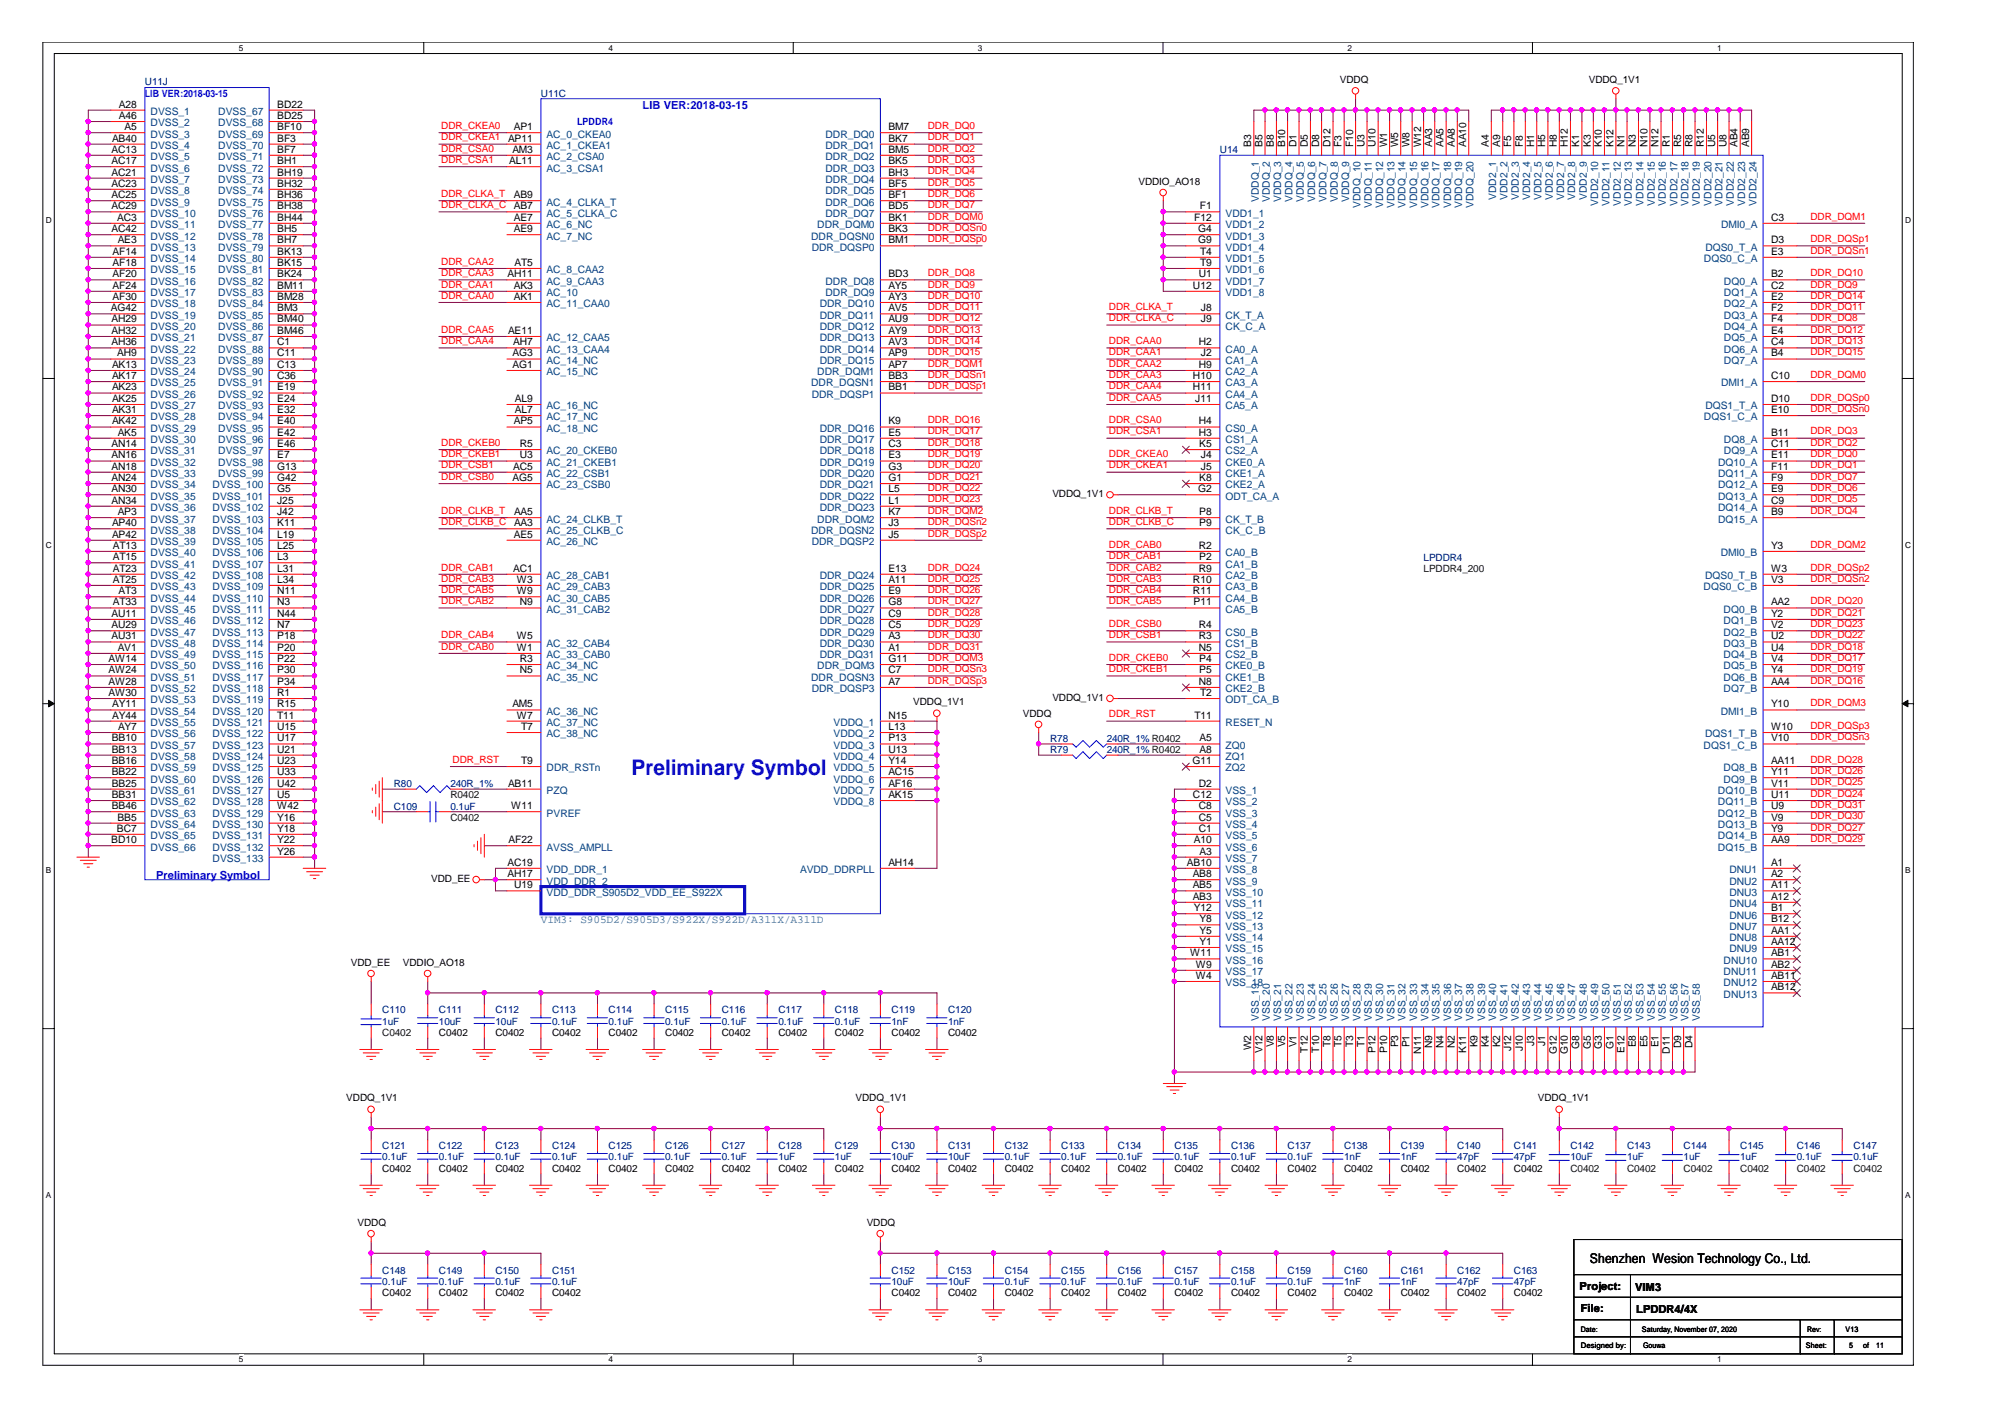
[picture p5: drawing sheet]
<svg xmlns="http://www.w3.org/2000/svg" width="297mm" height="210mm" viewBox="0 0 297 210" stroke-linecap="round" stroke-linejoin="round" font-family="sans-serif">
<defs><g id="words">
<text font-size="3.2" fill="#00f" x="93.6" y="114.8">Preliminary Symbol</text>
<text font-size="2" x="235.5" y="187.1">Shenzhen Wesion Technology Co., Ltd.</text>
<g font-size="1.7" fill="#00f">
<text x="95.2" y="16.1">LIB VER:2018-03-15</text>
<text x="23.1" y="130.1">Preliminary Symbol</text>
</g>
<text font-size="1.7" fill="#408080" x="80.1" y="136.7">VIM3: S905D2/S905D3/S922X/S922D/A311X/A311D</text>
<g font-size="1.7">
<text x="234" y="191">Project:</text>
<text x="242.2" y="191.2">VIM3</text>
<text x="234.2" y="194.4">File:</text>
<text x="242.4" y="194.5">LPDDR4/4X</text>
</g>
<g font-size="1.5">
<text x="17.6" y="15.9">A28</text>
<text x="17.6" y="17.6">A46</text>
<text x="41.1" y="15.9">BD22</text>
<text x="41.1" y="17.6">BD25</text>
<text x="198.5" y="12.3">VDDQ</text>
<text x="235.4" y="12.3">VDDQ_1V1</text>
<text x="16.5" y="22.6">AC13</text>
<text x="16.6" y="21">AB40</text>
<text x="18.5" y="19.3">A5</text>
<text x="41.1" y="19.3">BF10</text>
<text x="41.1" y="21">BF3</text>
<text x="41.1" y="22.6">BF7</text>
<text x="75.3" y="21">AP11</text>
<text x="75.9" y="22.6">AM3</text>
<text x="76.1" y="19.3">AP1</text>
<text x="131.6" y="19.3">BM7</text>
<text x="131.6" y="21">BK7</text>
<text x="131.6" y="22.6">BM5</text>
<text x="185.4" y="21.8" transform="rotate(-90 185.4 21.8)">B3</text>
<text x="187" y="21.8" transform="rotate(-90 187 21.8)">B5</text>
<text x="188.7" y="21.8" transform="rotate(-90 188.7 21.8)">B8</text>
<text x="190.4" y="21.8" transform="rotate(-90 190.4 21.8)">B10</text>
<text x="192.1" y="21.8" transform="rotate(-90 192.1 21.8)">D1</text>
<text x="193.8" y="21.8" transform="rotate(-90 193.8 21.8)">D5</text>
<text x="195.4" y="21.8" transform="rotate(-90 195.4 21.8)">D8</text>
<text x="197.1" y="21.8" transform="rotate(-90 197.1 21.8)">D12</text>
<text x="198.8" y="21.8" transform="rotate(-90 198.8 21.8)">F3</text>
<text x="200.4" y="21.8" transform="rotate(-90 200.4 21.8)">F10</text>
<text x="202.1" y="21.8" transform="rotate(-90 202.1 21.8)">U3</text>
<text x="203.8" y="21.8" transform="rotate(-90 203.8 21.8)">U10</text>
<text x="205.5" y="21.8" transform="rotate(-90 205.5 21.8)">W1</text>
<text x="207.1" y="21.8" transform="rotate(-90 207.1 21.8)">W5</text>
<text x="208.8" y="21.8" transform="rotate(-90 208.8 21.8)">W8</text>
<text x="210.5" y="21.8" transform="rotate(-90 210.5 21.8)">W12</text>
<text x="212.2" y="21.8" transform="rotate(-90 212.2 21.8)">AA3</text>
<text x="213.9" y="21.8" transform="rotate(-90 213.9 21.8)">AA5</text>
<text x="215.5" y="21.8" transform="rotate(-90 215.5 21.8)">AA8</text>
<text x="217.2" y="21.8" transform="rotate(-90 217.2 21.8)">AA10</text>
<text x="220.6" y="21.8" transform="rotate(-90 220.6 21.8)">A4</text>
<text x="222.2" y="21.8" transform="rotate(-90 222.2 21.8)">A9</text>
<text x="223.9" y="21.8" transform="rotate(-90 223.9 21.8)">F5</text>
<text x="225.6" y="21.8" transform="rotate(-90 225.6 21.8)">F8</text>
<text x="227.3" y="21.8" transform="rotate(-90 227.3 21.8)">H1</text>
<text x="228.9" y="21.8" transform="rotate(-90 228.9 21.8)">H5</text>
<text x="230.6" y="21.8" transform="rotate(-90 230.6 21.8)">H8</text>
<text x="232.3" y="21.8" transform="rotate(-90 232.3 21.8)">H12</text>
<text x="234" y="21.8" transform="rotate(-90 234 21.8)">K1</text>
<text x="235.7" y="21.8" transform="rotate(-90 235.7 21.8)">K3</text>
<text x="237.3" y="21.8" transform="rotate(-90 237.3 21.8)">K10</text>
<text x="239" y="21.8" transform="rotate(-90 239 21.8)">K12</text>
<text x="240.7" y="21.8" transform="rotate(-90 240.7 21.8)">N1</text>
<text x="242.4" y="21.8" transform="rotate(-90 242.4 21.8)">N3</text>
<text x="244.1" y="21.8" transform="rotate(-90 244.1 21.8)">N10</text>
<text x="245.7" y="21.8" transform="rotate(-90 245.7 21.8)">N12</text>
<text x="247.4" y="21.8" transform="rotate(-90 247.4 21.8)">R1</text>
<text x="249" y="21.8" transform="rotate(-90 249 21.8)">R5</text>
<text x="250.7" y="21.8" transform="rotate(-90 250.7 21.8)">R8</text>
<text x="252.4" y="21.8" transform="rotate(-90 252.4 21.8)">R12</text>
<text x="254.1" y="21.8" transform="rotate(-90 254.1 21.8)">U5</text>
<text x="255.8" y="21.8" transform="rotate(-90 255.8 21.8)">U8</text>
<text x="257.4" y="21.8" transform="rotate(-90 257.4 21.8)">AB4</text>
<text x="259.1" y="21.8" transform="rotate(-90 259.1 21.8)">AB9</text>
<text x="16.5" y="24.3">AC17</text>
<text x="16.5" y="26">AC21</text>
<text x="16.5" y="29.4">AC25</text>
<text x="16.5" y="27.7">AC23</text>
<text x="41.1" y="24.3">BH1</text>
<text x="41.1" y="26">BH19</text>
<text x="41.1" y="27.7">BH32</text>
<text x="41.1" y="29.4">BH36</text>
<text x="75.4" y="24.3">AL11</text>
<text x="76.1" y="29.4">AB9</text>
<text x="131.6" y="24.3">BK5</text>
<text x="131.6" y="26">BH3</text>
<text x="131.6" y="27.7">BF5</text>
<text x="131.6" y="29.4">BF1</text>
<text x="168.7" y="27.4">VDDIO_AO18</text>
<text x="16.5" y="31">AC29</text>
<text x="16.5" y="34.4">AC42</text>
<text x="17.4" y="32.7">AC3</text>
<text x="41.1" y="31">BH38</text>
<text x="41.1" y="32.7">BH44</text>
<text x="41.1" y="34.4">BH5</text>
<text x="76.1" y="32.7">AE7</text>
<text x="76.1" y="31">AB7</text>
<text x="76.1" y="34.4">AE9</text>
<text x="131.6" y="31">BD5</text>
<text x="131.6" y="34.4">BK3</text>
<text x="131.6" y="32.7">BK1</text>
<text x="176.9" y="32.7">F12</text>
<text x="177.5" y="34.4">G4</text>
<text x="177.8" y="31">F1</text>
<text x="262.4" y="32.7">C3</text>
<text x="16.7" y="37.7">AF14</text>
<text x="16.7" y="39.4">AF18</text>
<text x="16.7" y="41.1">AF20</text>
<text x="17.4" y="36">AE3</text>
<text x="41.1" y="36">BH7</text>
<text x="41.1" y="37.7">BK13</text>
<text x="41.1" y="39.4">BK15</text>
<text x="41.1" y="41.1">BK24</text>
<text x="75.2" y="41.1">AH11</text>
<text x="76.2" y="39.4">AT5</text>
<text x="131.6" y="41.1">BD3</text>
<text x="131.6" y="36">BM1</text>
<text x="177.5" y="36">G9</text>
<text x="177.6" y="41.1">U1</text>
<text x="177.8" y="37.7">T4</text>
<text x="177.8" y="39.4">T9</text>
<text x="262.4" y="36">D3</text>
<text x="262.4" y="37.7">E3</text>
<text x="262.4" y="41.1">B2</text>
<text x="16.4" y="46.1">AG42</text>
<text x="16.5" y="47.8">AH29</text>
<text x="16.7" y="42.8">AF24</text>
<text x="16.7" y="44.4">AF30</text>
<text x="41.1" y="42.8">BM11</text>
<text x="41.1" y="44.4">BM28</text>
<text x="41.1" y="46.1">BM3</text>
<text x="41.1" y="47.8">BM40</text>
<text x="76.1" y="42.8">AK3</text>
<text x="76.1" y="44.4">AK1</text>
<text x="131.6" y="42.8">AY5</text>
<text x="131.6" y="44.4">AY3</text>
<text x="131.6" y="46.1">AV5</text>
<text x="131.6" y="47.8">AU9</text>
<text x="176.7" y="42.8">U12</text>
<text x="177.9" y="47.8">J9</text>
<text x="177.9" y="46.1">J8</text>
<text x="262.4" y="44.4">E2</text>
<text x="262.4" y="46.1">F2</text>
<text x="262.4" y="47.8">F4</text>
<text x="262.4" y="42.8">C2</text>
<text x="16.5" y="49.5">AH32</text>
<text x="16.5" y="51.2">AH36</text>
<text x="17.4" y="52.8">AH9</text>
<text x="41.1" y="49.5">BM46</text>
<text x="41.1" y="51.2">C1</text>
<text x="41.1" y="52.8">C11</text>
<text x="75.3" y="49.5">AE11</text>
<text x="75.9" y="52.8">AG3</text>
<text x="76" y="51.2">AH7</text>
<text x="131.6" y="49.5">AY9</text>
<text x="131.6" y="51.2">AV3</text>
<text x="131.6" y="52.8">AP9</text>
<text x="177.6" y="51.2">H2</text>
<text x="177.9" y="52.8">J2</text>
<text x="262.4" y="49.5">E4</text>
<text x="262.4" y="51.2">C4</text>
<text x="262.4" y="52.8">B4</text>
<text x="16.6" y="54.5">AK13</text>
<text x="16.6" y="56.1">AK17</text>
<text x="16.6" y="57.8">AK23</text>
<text x="16.6" y="59.5">AK25</text>
<text x="41.1" y="54.5">C13</text>
<text x="41.1" y="56.1">C36</text>
<text x="41.1" y="57.8">E19</text>
<text x="41.1" y="59.5">E24</text>
<text x="75.9" y="54.5">AG1</text>
<text x="76.3" y="59.5">AL9</text>
<text x="131.6" y="56.1">BB3</text>
<text x="131.6" y="54.5">AP7</text>
<text x="131.6" y="57.8">BB1</text>
<text x="176.7" y="56.1">H10</text>
<text x="176.7" y="57.8">H11</text>
<text x="177.1" y="59.5">J11</text>
<text x="177.6" y="54.5">H9</text>
<text x="262.4" y="59.5">D10</text>
<text x="262.4" y="56.1">C10</text>
<text x="16.6" y="61.2">AK31</text>
<text x="16.6" y="62.9">AK42</text>
<text x="17.4" y="64.5">AK5</text>
<text x="41.1" y="61.2">E32</text>
<text x="41.1" y="62.9">E40</text>
<text x="41.1" y="64.5">E42</text>
<text x="76.1" y="62.9">AP5</text>
<text x="76.3" y="61.2">AL7</text>
<text x="131.6" y="62.9">K9</text>
<text x="131.6" y="64.5">E5</text>
<text x="177.6" y="62.9">H4</text>
<text x="177.6" y="64.5">H3</text>
<text x="262.4" y="64.5">B11</text>
<text x="262.4" y="61.2">E10</text>
<text x="16.5" y="66.2">AN14</text>
<text x="16.5" y="67.9">AN16</text>
<text x="16.5" y="71.3">AN24</text>
<text x="16.5" y="69.6">AN18</text>
<text x="41.1" y="66.2">E46</text>
<text x="41.1" y="67.9">E7</text>
<text x="41.1" y="69.6">G13</text>
<text x="41.1" y="71.3">G42</text>
<text x="75.9" y="71.3">AG5</text>
<text x="76" y="69.6">AC5</text>
<text x="77" y="67.9">U3</text>
<text x="77" y="66.2">R5</text>
<text x="131.6" y="66.2">C3</text>
<text x="131.6" y="67.9">E3</text>
<text x="131.6" y="69.6">G3</text>
<text x="131.6" y="71.3">G1</text>
<text x="177.7" y="71.3">K8</text>
<text x="177.7" y="66.2">K5</text>
<text x="177.9" y="67.9">J4</text>
<text x="177.9" y="69.6">J5</text>
<text x="262.4" y="67.9">E11</text>
<text x="262.4" y="69.6">F11</text>
<text x="262.4" y="71.3">F9</text>
<text x="262.4" y="66.2">C11</text>
<text x="16.5" y="72.9">AN30</text>
<text x="16.5" y="74.6">AN34</text>
<text x="16.6" y="77.9">AP40</text>
<text x="17.4" y="76.3">AP3</text>
<text x="41.1" y="72.9">G5</text>
<text x="41.1" y="74.6">J25</text>
<text x="41.1" y="76.3">J42</text>
<text x="41.1" y="77.9">K11</text>
<text x="76.2" y="76.3">AA5</text>
<text x="76.2" y="77.9">AA3</text>
<text x="131.6" y="72.9">L5</text>
<text x="131.6" y="74.6">L1</text>
<text x="131.6" y="77.9">J3</text>
<text x="131.6" y="76.3">K7</text>
<text x="155.9" y="73.7">VDDQ_1V1</text>
<text x="177.5" y="72.9">G2</text>
<text x="177.7" y="77.9">P9</text>
<text x="177.7" y="76.3">P8</text>
<text x="262.4" y="72.9">E9</text>
<text x="262.4" y="74.6">C9</text>
<text x="262.4" y="76.3">B9</text>
<text x="16.6" y="79.6">AP42</text>
<text x="16.7" y="83">AT15</text>
<text x="16.7" y="81.3">AT13</text>
<text x="41.1" y="79.6">L19</text>
<text x="41.1" y="81.3">L25</text>
<text x="41.1" y="83">L3</text>
<text x="76.1" y="79.6">AE5</text>
<text x="131.6" y="79.6">J5</text>
<text x="177.6" y="81.3">R2</text>
<text x="177.7" y="83">P2</text>
<text x="262.4" y="81.3">Y3</text>
<text x="16.7" y="84.7">AT23</text>
<text x="16.7" y="86.3">AT25</text>
<text x="16.7" y="89.7">AT33</text>
<text x="17.6" y="88">AT3</text>
<text x="41.1" y="84.7">L31</text>
<text x="41.1" y="86.3">L34</text>
<text x="41.1" y="88">N11</text>
<text x="41.1" y="89.7">N3</text>
<text x="76" y="84.7">AC1</text>
<text x="76.6" y="86.3">W3</text>
<text x="76.6" y="88">W9</text>
<text x="77" y="89.7">N9</text>
<text x="131.6" y="84.7">E13</text>
<text x="131.6" y="86.3">A11</text>
<text x="131.6" y="88">E9</text>
<text x="131.6" y="89.7">G8</text>
<text x="176.7" y="86.3">R10</text>
<text x="176.7" y="88">R11</text>
<text x="176.8" y="89.7">P11</text>
<text x="177.6" y="84.7">R9</text>
<text x="262.4" y="84.7">W3</text>
<text x="262.4" y="86.3">V3</text>
<text x="262.4" y="89.7">AA2</text>
<text x="16.5" y="91.4">AU11</text>
<text x="16.5" y="93.1">AU29</text>
<text x="16.5" y="94.7">AU31</text>
<text x="41.1" y="91.4">N44</text>
<text x="41.1" y="93.1">N7</text>
<text x="41.1" y="94.7">P18</text>
<text x="76.6" y="94.7">W5</text>
<text x="131.6" y="91.4">C9</text>
<text x="131.6" y="93.1">C5</text>
<text x="131.6" y="94.7">A3</text>
<text x="177.6" y="93.1">R4</text>
<text x="177.6" y="94.7">R3</text>
<text x="262.4" y="91.4">Y2</text>
<text x="262.4" y="93.1">V2</text>
<text x="262.4" y="94.7">U2</text>
<text x="16.1" y="101.4">AW28</text>
<text x="16.1" y="99.8">AW24</text>
<text x="16.1" y="98.1">AW14</text>
<text x="17.4" y="96.4">AV1</text>
<text x="41.1" y="96.4">P20</text>
<text x="41.1" y="98.1">P22</text>
<text x="41.1" y="99.8">P30</text>
<text x="41.1" y="101.4">P34</text>
<text x="76.6" y="96.4">W1</text>
<text x="77" y="98.1">R3</text>
<text x="77" y="99.8">N5</text>
<text x="131.6" y="96.4">A1</text>
<text x="131.6" y="99.8">C7</text>
<text x="131.6" y="98.1">G11</text>
<text x="131.6" y="101.4">A7</text>
<text x="177.6" y="101.4">N8</text>
<text x="177.6" y="96.4">N5</text>
<text x="177.7" y="98.1">P4</text>
<text x="177.7" y="99.8">P5</text>
<text x="262.4" y="96.4">U4</text>
<text x="262.4" y="98.1">V4</text>
<text x="262.4" y="99.8">Y4</text>
<text x="262.4" y="101.4">AA4</text>
<text x="16.1" y="103.1">AW30</text>
<text x="16.6" y="104.8">AY11</text>
<text x="16.6" y="106.4">AY44</text>
<text x="41.1" y="103.1">R1</text>
<text x="41.1" y="104.8">R15</text>
<text x="41.1" y="106.4">T11</text>
<text x="75.9" y="104.8">AM5</text>
<text x="76.6" y="106.4">W7</text>
<text x="131.6" y="106.4">N15</text>
<text x="135.3" y="104.5">VDDQ_1V1</text>
<text x="151.6" y="106.2">VDDQ</text>
<text x="155.9" y="103.8">VDDQ_1V1</text>
<text x="177" y="106.4">T11</text>
<text x="177.8" y="103.1">T2</text>
<text x="262.4" y="104.8">Y10</text>
<text x="16.6" y="109.8">BB10</text>
<text x="16.6" y="111.5">BB13</text>
<text x="16.6" y="113.2">BB16</text>
<text x="17.5" y="108.1">AY7</text>
<text x="41.1" y="108.1">U15</text>
<text x="41.1" y="109.8">U17</text>
<text x="41.1" y="111.5">U21</text>
<text x="41.1" y="113.2">U23</text>
<text x="77.2" y="108.1">T7</text>
<text x="77.2" y="113.2">T9</text>
<text x="131.6" y="108.1">L13</text>
<text x="131.6" y="109.8">P13</text>
<text x="131.6" y="111.5">U13</text>
<text x="131.6" y="113.2">Y14</text>
<text x="176.7" y="113.2">G11</text>
<text x="177.7" y="109.8">A5</text>
<text x="177.7" y="111.5">A8</text>
<text x="262.4" y="108.1">W10</text>
<text x="262.4" y="113.2">AA11</text>
<text x="262.4" y="109.8">V10</text>
<text x="16.6" y="114.8">BB22</text>
<text x="16.6" y="116.5">BB25</text>
<text x="16.6" y="118.2">BB31</text>
<text x="16.6" y="119.9">BB46</text>
<text x="41.1" y="114.8">U33</text>
<text x="41.1" y="116.5">U42</text>
<text x="41.1" y="118.2">U5</text>
<text x="41.1" y="119.9">W42</text>
<text x="75.3" y="116.5">AB11</text>
<text x="75.7" y="119.9">W11</text>
<text x="131.6" y="114.8">AC15</text>
<text x="131.6" y="116.5">AF16</text>
<text x="131.6" y="118.2">AK15</text>
<text x="176.7" y="118.2">C12</text>
<text x="177.6" y="119.9">C8</text>
<text x="177.6" y="116.5">D2</text>
<text x="262.4" y="116.5">V11</text>
<text x="262.4" y="118.2">U11</text>
<text x="262.4" y="119.9">U9</text>
<text x="262.4" y="114.8">Y11</text>
<text x="16.5" y="124.9">BD10</text>
<text x="17.3" y="123.2">BC7</text>
<text x="17.4" y="121.6">BB5</text>
<text x="41.1" y="121.6">Y16</text>
<text x="41.1" y="123.2">Y18</text>
<text x="41.1" y="124.9">Y22</text>
<text x="75.4" y="124.9">AF22</text>
<text x="176.9" y="124.9">A10</text>
<text x="177.6" y="123.2">C1</text>
<text x="177.6" y="121.6">C5</text>
<text x="262.4" y="121.6">V9</text>
<text x="262.4" y="123.2">Y9</text>
<text x="262.4" y="124.9">AA9</text>
<text x="41.1" y="126.6">Y26</text>
<text x="63.9" y="130.7">VDD_EE</text>
<text x="75.2" y="128.2">AC19</text>
<text x="75.2" y="129.9">AH17</text>
<text x="76.2" y="131.6">U19</text>
<text x="131.6" y="128.2">AH14</text>
<text x="175.9" y="128.2">AB10</text>
<text x="176.7" y="131.6">AB5</text>
<text x="176.7" y="129.9">AB8</text>
<text x="177.7" y="126.6">A3</text>
<text x="262.4" y="128.2">A1</text>
<text x="262.4" y="129.9">A2</text>
<text x="262.4" y="131.6">A11</text>
<text x="176.7" y="133.3">AB3</text>
<text x="176.9" y="135">Y12</text>
<text x="177.7" y="136.6">Y8</text>
<text x="262.4" y="133.3">A12</text>
<text x="262.4" y="135">B1</text>
<text x="262.4" y="136.6">B12</text>
<text x="52" y="143.1">VDD_EE</text>
<text x="59.7" y="143.1">VDDIO_AO18</text>
<text x="176.3" y="141.7">W11</text>
<text x="177.2" y="143.4">W9</text>
<text x="177.7" y="140">Y1</text>
<text x="177.7" y="138.3">Y5</text>
<text x="262.4" y="138.3">AA1</text>
<text x="262.4" y="140">AA12</text>
<text x="262.4" y="141.7">AB1</text>
<text x="262.4" y="143.4">AB2</text>
<text x="177.2" y="145">W4</text>
<text x="262.4" y="145">AB11</text>
<text x="262.4" y="146.7">AB12</text>
<text x="65" y="153.5">C0402</text>
<text x="73.4" y="153.5">C0402</text>
<text x="81.8" y="153.5">C0402</text>
<text x="90.2" y="153.5">C0402</text>
<text x="98.6" y="153.5">C0402</text>
<text x="106.9" y="153.5">C0402</text>
<text x="115.3" y="153.5">C0402</text>
<text x="123.7" y="153.5">C0402</text>
<text x="132.1" y="153.5">C0402</text>
<text x="140.5" y="153.5">C0402</text>
<text x="185.4" y="155.6" transform="rotate(-90 185.4 155.6)">W2</text>
<text x="188.7" y="155.2" transform="rotate(-90 188.7 155.2)">V8</text>
<text x="190.4" y="155.2" transform="rotate(-90 190.4 155.2)">V5</text>
<text x="192.1" y="155.2" transform="rotate(-90 192.1 155.2)">V1</text>
<text x="193.8" y="155.9" transform="rotate(-90 193.8 155.9)">T12</text>
<text x="195.4" y="155.9" transform="rotate(-90 195.4 155.9)">T10</text>
<text x="197.1" y="155.1" transform="rotate(-90 197.1 155.1)">T8</text>
<text x="198.8" y="155.1" transform="rotate(-90 198.8 155.1)">T5</text>
<text x="200.4" y="155.1" transform="rotate(-90 200.4 155.1)">T3</text>
<text x="202.1" y="155.1" transform="rotate(-90 202.1 155.1)">T1</text>
<text x="207.1" y="155.2" transform="rotate(-90 207.1 155.2)">P3</text>
<text x="208.8" y="155.2" transform="rotate(-90 208.8 155.2)">P1</text>
<text x="212.2" y="155.3" transform="rotate(-90 212.2 155.3)">N9</text>
<text x="213.9" y="155.3" transform="rotate(-90 213.9 155.3)">N4</text>
<text x="215.5" y="155.3" transform="rotate(-90 215.5 155.3)">N2</text>
<text x="218.9" y="155.2" transform="rotate(-90 218.9 155.2)">K9</text>
<text x="220.6" y="155.2" transform="rotate(-90 220.6 155.2)">K4</text>
<text x="222.2" y="155.2" transform="rotate(-90 222.2 155.2)">K2</text>
<text x="223.9" y="155.8" transform="rotate(-90 223.9 155.8)">J12</text>
<text x="225.6" y="155.8" transform="rotate(-90 225.6 155.8)">J10</text>
<text x="227.3" y="154.9" transform="rotate(-90 227.3 154.9)">J3</text>
<text x="228.9" y="154.9" transform="rotate(-90 228.9 154.9)">J1</text>
<text x="234" y="155.3" transform="rotate(-90 234 155.3)">G8</text>
<text x="235.7" y="155.3" transform="rotate(-90 235.7 155.3)">G5</text>
<text x="237.3" y="155.3" transform="rotate(-90 237.3 155.3)">G3</text>
<text x="239" y="155.3" transform="rotate(-90 239 155.3)">G1</text>
<text x="242.4" y="155.2" transform="rotate(-90 242.4 155.2)">E8</text>
<text x="244.1" y="155.2" transform="rotate(-90 244.1 155.2)">E5</text>
<text x="245.7" y="155.2" transform="rotate(-90 245.7 155.2)">E1</text>
<text x="249" y="155.3" transform="rotate(-90 249 155.3)">D9</text>
<text x="250.7" y="155.3" transform="rotate(-90 250.7 155.3)">D4</text>
<text x="187" y="156" transform="rotate(-90 187 156)">V12</text>
<text x="203.8" y="156" transform="rotate(-90 203.8 156)">P12</text>
<text x="205.5" y="156" transform="rotate(-90 205.5 156)">P10</text>
<text x="210.5" y="156.1" transform="rotate(-90 210.5 156.1)">N11</text>
<text x="217.2" y="156" transform="rotate(-90 217.2 156)">K11</text>
<text x="230.6" y="156.2" transform="rotate(-90 230.6 156.2)">G12</text>
<text x="232.3" y="156.2" transform="rotate(-90 232.3 156.2)">G10</text>
<text x="240.7" y="156" transform="rotate(-90 240.7 156)">E12</text>
<text x="247.4" y="156.1" transform="rotate(-90 247.4 156.1)">D11</text>
<text x="51.3" y="163.2">VDDQ_1V1</text>
<text x="126.7" y="163.2">VDDQ_1V1</text>
<text x="227.8" y="163.2">VDDQ_1V1</text>
<text x="56.6" y="173.6">C0402</text>
<text x="65" y="173.6">C0402</text>
<text x="73.4" y="173.6">C0402</text>
<text x="81.8" y="173.6">C0402</text>
<text x="90.2" y="173.6">C0402</text>
<text x="98.6" y="173.6">C0402</text>
<text x="106.9" y="173.6">C0402</text>
<text x="115.3" y="173.6">C0402</text>
<text x="123.7" y="173.6">C0402</text>
<text x="132.1" y="173.6">C0402</text>
<text x="140.5" y="173.6">C0402</text>
<text x="148.8" y="173.6">C0402</text>
<text x="157.2" y="173.6">C0402</text>
<text x="165.6" y="173.6">C0402</text>
<text x="174" y="173.6">C0402</text>
<text x="182.4" y="173.6">C0402</text>
<text x="190.8" y="173.6">C0402</text>
<text x="199.1" y="173.6">C0402</text>
<text x="207.5" y="173.6">C0402</text>
<text x="215.9" y="173.6">C0402</text>
<text x="224.3" y="173.6">C0402</text>
<text x="53" y="181.6">VDDQ</text>
<text x="128.4" y="181.6">VDDQ</text>
<text x="56.6" y="192">C0402</text>
<text x="65" y="192">C0402</text>
<text x="73.4" y="192">C0402</text>
<text x="81.8" y="192">C0402</text>
<text x="132.1" y="192">C0402</text>
<text x="140.5" y="192">C0402</text>
<text x="148.8" y="192">C0402</text>
<text x="157.2" y="192">C0402</text>
<text x="165.6" y="192">C0402</text>
<text x="174" y="192">C0402</text>
<text x="182.4" y="192">C0402</text>
<text x="190.8" y="192">C0402</text>
<text x="199.1" y="192">C0402</text>
<text x="207.5" y="192">C0402</text>
<text x="215.9" y="192">C0402</text>
<text x="224.3" y="192">C0402</text>
</g>
<g font-size="1.5" fill="#000080">
<text x="21.5" y="12.6">U11J</text>
<text x="80.1" y="14.3">U11C</text>
<text x="180.7" y="22.7">U14</text>
<text x="210.9" y="83">LPDDR4</text>
<text x="155.6" y="109.9">R78</text>
<text x="155.6" y="111.6">R79</text>
<text x="164" y="109.9">240R_1% R0402</text>
<text x="164" y="111.6">240R_1% R0402</text>
<text x="58.3" y="116.6">R80</text>
<text x="58.3" y="119.9">C109</text>
<text x="66.7" y="116.6">240R_1%</text>
<text x="66.7" y="119.9">0.1uF</text>
<text x="56.6" y="150.1">C110</text>
<text x="56.6" y="151.8">1uF</text>
<text x="65" y="150.1">C111</text>
<text x="65" y="151.8">10uF</text>
<text x="73.4" y="150.1">C112</text>
<text x="73.4" y="151.8">10uF</text>
<text x="81.8" y="150.1">C113</text>
<text x="81.8" y="151.8">0.1uF</text>
<text x="90.2" y="150.1">C114</text>
<text x="90.2" y="151.8">0.1uF</text>
<text x="98.6" y="150.1">C115</text>
<text x="98.6" y="151.8">0.1uF</text>
<text x="106.9" y="150.1">C116</text>
<text x="106.9" y="151.8">0.1uF</text>
<text x="115.3" y="150.1">C117</text>
<text x="115.3" y="151.8">0.1uF</text>
<text x="123.7" y="150.1">C118</text>
<text x="123.7" y="151.8">0.1uF</text>
<text x="132.1" y="150.1">C119</text>
<text x="132.1" y="151.8">1nF</text>
<text x="140.5" y="150.1">C120</text>
<text x="140.5" y="151.8">1nF</text>
<text x="56.6" y="170.2">C121</text>
<text x="56.6" y="171.9">0.1uF</text>
<text x="65" y="170.2">C122</text>
<text x="65" y="171.9">0.1uF</text>
<text x="73.4" y="170.2">C123</text>
<text x="73.4" y="171.9">0.1uF</text>
<text x="81.8" y="170.2">C124</text>
<text x="81.8" y="171.9">0.1uF</text>
<text x="90.2" y="170.2">C125</text>
<text x="90.2" y="171.9">0.1uF</text>
<text x="98.6" y="170.2">C126</text>
<text x="98.6" y="171.9">0.1uF</text>
<text x="106.9" y="170.2">C127</text>
<text x="106.9" y="171.9">0.1uF</text>
<text x="115.3" y="170.2">C128</text>
<text x="115.3" y="171.9">1uF</text>
<text x="123.7" y="170.2">C129</text>
<text x="123.7" y="171.9">1uF</text>
<text x="132.1" y="170.2">C130</text>
<text x="132.1" y="171.9">10uF</text>
<text x="140.5" y="170.2">C131</text>
<text x="140.5" y="171.9">10uF</text>
<text x="148.8" y="170.2">C132</text>
<text x="148.8" y="171.9">0.1uF</text>
<text x="157.2" y="170.2">C133</text>
<text x="157.2" y="171.9">0.1uF</text>
<text x="165.6" y="170.2">C134</text>
<text x="165.6" y="171.9">0.1uF</text>
<text x="174" y="170.2">C135</text>
<text x="174" y="171.9">0.1uF</text>
<text x="182.4" y="170.2">C136</text>
<text x="182.4" y="171.9">0.1uF</text>
<text x="190.8" y="170.2">C137</text>
<text x="190.8" y="171.9">0.1uF</text>
<text x="199.1" y="170.2">C138</text>
<text x="199.1" y="171.9">1nF</text>
<text x="207.5" y="170.2">C139</text>
<text x="207.5" y="171.9">1nF</text>
<text x="215.9" y="170.2">C140</text>
<text x="215.9" y="171.9">47pF</text>
<text x="224.3" y="170.2">C141</text>
<text x="224.3" y="171.9">47pF</text>
<text x="232.7" y="170.2">C142</text>
<text x="232.7" y="171.9">10uF</text>
<text x="241" y="170.2">C143</text>
<text x="241" y="171.9">1uF</text>
<text x="249.4" y="170.2">C144</text>
<text x="249.4" y="171.9">1uF</text>
<text x="257.8" y="170.2">C145</text>
<text x="257.8" y="171.9">1uF</text>
<text x="266.2" y="170.2">C146</text>
<text x="266.2" y="171.9">0.1uF</text>
<text x="274.6" y="170.2">C147</text>
<text x="274.6" y="171.9">0.1uF</text>
<text x="56.6" y="188.7">C148</text>
<text x="56.6" y="190.3">0.1uF</text>
<text x="65" y="188.7">C149</text>
<text x="65" y="190.3">0.1uF</text>
<text x="73.4" y="188.7">C150</text>
<text x="73.4" y="190.3">0.1uF</text>
<text x="81.8" y="188.7">C151</text>
<text x="81.8" y="190.3">0.1uF</text>
<text x="132.1" y="188.7">C152</text>
<text x="132.1" y="190.3">10uF</text>
<text x="140.5" y="188.7">C153</text>
<text x="140.5" y="190.3">10uF</text>
<text x="148.8" y="188.7">C154</text>
<text x="148.8" y="190.3">0.1uF</text>
<text x="157.2" y="188.7">C155</text>
<text x="157.2" y="190.3">0.1uF</text>
<text x="165.6" y="188.7">C156</text>
<text x="165.6" y="190.3">0.1uF</text>
<text x="174" y="188.7">C157</text>
<text x="174" y="190.3">0.1uF</text>
<text x="182.4" y="188.7">C158</text>
<text x="182.4" y="190.3">0.1uF</text>
<text x="190.8" y="188.7">C159</text>
<text x="190.8" y="190.3">0.1uF</text>
<text x="199.1" y="188.7">C160</text>
<text x="199.1" y="190.3">1nF</text>
<text x="207.5" y="188.7">C161</text>
<text x="207.5" y="190.3">1nF</text>
<text x="215.9" y="188.7">C162</text>
<text x="215.9" y="190.3">47pF</text>
<text x="224.3" y="188.7">C163</text>
<text x="224.3" y="190.3">47pF</text>
</g>
<g font-size="1.5" fill="#00f">
<text x="21.5" y="14.3">LIB VER:2018-03-15</text>
<text x="85.5" y="18.5">LPDDR4</text>
</g>
<g font-size="1.5" fill="#004080">
<text x="22.3" y="17">DVSS_1</text>
<text x="32.3" y="17">DVSS_67</text>
<text x="22.3" y="18.7">DVSS_2</text>
<text x="22.3" y="20.4">DVSS_3</text>
<text x="22.3" y="22.1">DVSS_4</text>
<text x="22.3" y="23.7">DVSS_5</text>
<text x="32.3" y="18.7">DVSS_68</text>
<text x="32.3" y="20.4">DVSS_69</text>
<text x="32.3" y="22.1">DVSS_70</text>
<text x="32.3" y="23.7">DVSS_71</text>
<text x="81" y="20.4">AC_0_CKEA0</text>
<text x="81" y="22.1">AC_1_CKEA1</text>
<text x="81" y="23.7">AC_2_CSA0</text>
<text x="122.3" y="20.4">DDR_DQ0</text>
<text x="122.3" y="22.1">DDR_DQ1</text>
<text x="122.3" y="23.7">DDR_DQ2</text>
<text x="22.3" y="25.4">DVSS_6</text>
<text x="22.3" y="27.1">DVSS_7</text>
<text x="22.3" y="28.8">DVSS_8</text>
<text x="32.3" y="25.4">DVSS_72</text>
<text x="32.3" y="27.1">DVSS_73</text>
<text x="32.3" y="28.8">DVSS_74</text>
<text x="81" y="25.4">AC_3_CSA1</text>
<text x="122.3" y="25.4">DDR_DQ3</text>
<text x="122.3" y="27.1">DDR_DQ4</text>
<text x="122.3" y="28.8">DDR_DQ5</text>
<text x="186.5" y="29.9" transform="rotate(-90 186.5 29.9)">VDDQ_1</text>
<text x="188.1" y="29.9" transform="rotate(-90 188.1 29.9)">VDDQ_2</text>
<text x="189.8" y="29.9" transform="rotate(-90 189.8 29.9)">VDDQ_3</text>
<text x="191.5" y="29.9" transform="rotate(-90 191.5 29.9)">VDDQ_4</text>
<text x="193.2" y="29.9" transform="rotate(-90 193.2 29.9)">VDDQ_5</text>
<text x="194.9" y="29.9" transform="rotate(-90 194.9 29.9)">VDDQ_6</text>
<text x="196.5" y="29.9" transform="rotate(-90 196.5 29.9)">VDDQ_7</text>
<text x="198.2" y="29.9" transform="rotate(-90 198.2 29.9)">VDDQ_8</text>
<text x="199.9" y="29.9" transform="rotate(-90 199.9 29.9)">VDDQ_9</text>
<text x="221.7" y="29.6" transform="rotate(-90 221.7 29.6)">VDD2_1</text>
<text x="223.4" y="29.6" transform="rotate(-90 223.4 29.6)">VDD2_2</text>
<text x="225" y="29.6" transform="rotate(-90 225 29.6)">VDD2_3</text>
<text x="226.7" y="29.6" transform="rotate(-90 226.7 29.6)">VDD2_4</text>
<text x="228.4" y="29.6" transform="rotate(-90 228.4 29.6)">VDD2_5</text>
<text x="230" y="29.6" transform="rotate(-90 230 29.6)">VDD2_6</text>
<text x="231.7" y="29.6" transform="rotate(-90 231.7 29.6)">VDD2_7</text>
<text x="233.4" y="29.6" transform="rotate(-90 233.4 29.6)">VDD2_8</text>
<text x="235.1" y="29.6" transform="rotate(-90 235.1 29.6)">VDD2_9</text>
<text x="22.3" y="30.5">DVSS_9</text>
<text x="22.3" y="32.1">DVSS_10</text>
<text x="22.3" y="33.8">DVSS_11</text>
<text x="22.3" y="35.5">DVSS_12</text>
<text x="32.3" y="30.5">DVSS_75</text>
<text x="32.3" y="32.1">DVSS_76</text>
<text x="32.3" y="33.8">DVSS_77</text>
<text x="32.3" y="35.5">DVSS_78</text>
<text x="81" y="33.8">AC_6_NC</text>
<text x="81" y="30.5">AC_4_CLKA_T</text>
<text x="81" y="32.1">AC_5_CLKA_C</text>
<text x="81" y="35.5">AC_7_NC</text>
<text x="120.2" y="35.5">DDR_DQSN0</text>
<text x="121.1" y="33.8">DDR_DQM0</text>
<text x="122.3" y="30.5">DDR_DQ6</text>
<text x="122.3" y="32.1">DDR_DQ7</text>
<text x="181.6" y="32.1">VDD1_1</text>
<text x="181.6" y="33.8">VDD1_2</text>
<text x="181.6" y="35.5">VDD1_3</text>
<text x="201.5" y="30.8" transform="rotate(-90 201.5 30.8)">VDDQ_10</text>
<text x="203.2" y="30.8" transform="rotate(-90 203.2 30.8)">VDDQ_11</text>
<text x="204.9" y="30.8" transform="rotate(-90 204.9 30.8)">VDDQ_12</text>
<text x="206.6" y="30.8" transform="rotate(-90 206.6 30.8)">VDDQ_13</text>
<text x="208.2" y="30.8" transform="rotate(-90 208.2 30.8)">VDDQ_14</text>
<text x="209.9" y="30.8" transform="rotate(-90 209.9 30.8)">VDDQ_15</text>
<text x="211.6" y="30.8" transform="rotate(-90 211.6 30.8)">VDDQ_16</text>
<text x="213.3" y="30.8" transform="rotate(-90 213.3 30.8)">VDDQ_17</text>
<text x="215" y="30.8" transform="rotate(-90 215 30.8)">VDDQ_18</text>
<text x="216.6" y="30.8" transform="rotate(-90 216.6 30.8)">VDDQ_19</text>
<text x="218.3" y="30.8" transform="rotate(-90 218.3 30.8)">VDDQ_20</text>
<text x="236.8" y="30.5" transform="rotate(-90 236.8 30.5)">VDD2_10</text>
<text x="238.4" y="30.5" transform="rotate(-90 238.4 30.5)">VDD2_11</text>
<text x="240.1" y="30.5" transform="rotate(-90 240.1 30.5)">VDD2_12</text>
<text x="241.8" y="30.5" transform="rotate(-90 241.8 30.5)">VDD2_13</text>
<text x="243.5" y="30.5" transform="rotate(-90 243.5 30.5)">VDD2_14</text>
<text x="245.2" y="30.5" transform="rotate(-90 245.2 30.5)">VDD2_15</text>
<text x="246.8" y="30.5" transform="rotate(-90 246.8 30.5)">VDD2_16</text>
<text x="248.5" y="30.5" transform="rotate(-90 248.5 30.5)">VDD2_17</text>
<text x="250.1" y="30.5" transform="rotate(-90 250.1 30.5)">VDD2_18</text>
<text x="251.8" y="30.5" transform="rotate(-90 251.8 30.5)">VDD2_19</text>
<text x="253.5" y="30.5" transform="rotate(-90 253.5 30.5)">VDD2_20</text>
<text x="255" y="33.8">DMI0_A</text>
<text x="255.2" y="30.5" transform="rotate(-90 255.2 30.5)">VDD2_21</text>
<text x="256.9" y="30.5" transform="rotate(-90 256.9 30.5)">VDD2_22</text>
<text x="258.5" y="30.5" transform="rotate(-90 258.5 30.5)">VDD2_23</text>
<text x="260.2" y="30.5" transform="rotate(-90 260.2 30.5)">VDD2_24</text>
<text x="22.3" y="37.1">DVSS_13</text>
<text x="22.3" y="38.8">DVSS_14</text>
<text x="22.3" y="40.5">DVSS_15</text>
<text x="32.3" y="37.1">DVSS_79</text>
<text x="32.3" y="38.8">DVSS_80</text>
<text x="32.3" y="40.5">DVSS_81</text>
<text x="81" y="40.5">AC_8_CAA2</text>
<text x="120.3" y="37.1">DDR_DQSP0</text>
<text x="181.6" y="37.1">VDD1_4</text>
<text x="181.6" y="38.8">VDD1_5</text>
<text x="181.6" y="40.5">VDD1_6</text>
<text x="252.4" y="38.8">DQS0_C_A</text>
<text x="252.6" y="37.1">DQS0_T_A</text>
<text x="22.3" y="42.2">DVSS_16</text>
<text x="22.3" y="43.9">DVSS_17</text>
<text x="22.3" y="45.5">DVSS_18</text>
<text x="22.3" y="47.2">DVSS_19</text>
<text x="32.3" y="42.2">DVSS_82</text>
<text x="32.3" y="43.9">DVSS_83</text>
<text x="32.3" y="45.5">DVSS_84</text>
<text x="32.3" y="47.2">DVSS_85</text>
<text x="81" y="43.9">AC_10</text>
<text x="81" y="45.5">AC_11_CAA0</text>
<text x="81" y="42.2">AC_9_CAA3</text>
<text x="121.5" y="45.5">DDR_DQ10</text>
<text x="121.5" y="47.2">DDR_DQ11</text>
<text x="122.3" y="42.2">DDR_DQ8</text>
<text x="122.3" y="43.9">DDR_DQ9</text>
<text x="181.6" y="47.2">CK_T_A</text>
<text x="181.6" y="42.2">VDD1_7</text>
<text x="181.6" y="43.9">VDD1_8</text>
<text x="255.4" y="45.5">DQ2_A</text>
<text x="255.4" y="47.2">DQ3_A</text>
<text x="255.4" y="42.2">DQ0_A</text>
<text x="255.4" y="43.9">DQ1_A</text>
<text x="22.3" y="48.9">DVSS_20</text>
<text x="22.3" y="50.6">DVSS_21</text>
<text x="22.3" y="52.3">DVSS_22</text>
<text x="22.3" y="53.9">DVSS_23</text>
<text x="32.3" y="48.9">DVSS_86</text>
<text x="32.3" y="50.6">DVSS_87</text>
<text x="32.3" y="52.3">DVSS_88</text>
<text x="32.3" y="53.9">DVSS_89</text>
<text x="81" y="50.6">AC_12_CAA5</text>
<text x="81" y="52.3">AC_13_CAA4</text>
<text x="81" y="53.9">AC_14_NC</text>
<text x="121.5" y="48.9">DDR_DQ12</text>
<text x="121.5" y="50.6">DDR_DQ13</text>
<text x="121.5" y="52.3">DDR_DQ14</text>
<text x="121.5" y="53.9">DDR_DQ15</text>
<text x="181.6" y="52.3">CA0_A</text>
<text x="181.6" y="53.9">CA1_A</text>
<text x="181.6" y="48.9">CK_C_A</text>
<text x="255.4" y="48.9">DQ4_A</text>
<text x="255.4" y="50.6">DQ5_A</text>
<text x="255.4" y="52.3">DQ6_A</text>
<text x="255.4" y="53.9">DQ7_A</text>
<text x="22.3" y="55.6">DVSS_24</text>
<text x="22.3" y="57.2">DVSS_25</text>
<text x="22.3" y="58.9">DVSS_26</text>
<text x="32.3" y="55.6">DVSS_90</text>
<text x="32.3" y="57.2">DVSS_91</text>
<text x="32.3" y="58.9">DVSS_92</text>
<text x="81" y="55.6">AC_15_NC</text>
<text x="120.2" y="57.2">DDR_DQSN1</text>
<text x="120.3" y="58.9">DDR_DQSP1</text>
<text x="121.1" y="55.6">DDR_DQM1</text>
<text x="181.6" y="55.6">CA2_A</text>
<text x="181.6" y="57.2">CA3_A</text>
<text x="181.6" y="58.9">CA4_A</text>
<text x="255" y="57.2">DMI1_A</text>
<text x="22.3" y="60.6">DVSS_27</text>
<text x="22.3" y="62.3">DVSS_28</text>
<text x="22.3" y="64">DVSS_29</text>
<text x="22.3" y="65.6">DVSS_30</text>
<text x="32.3" y="60.6">DVSS_93</text>
<text x="32.3" y="62.3">DVSS_94</text>
<text x="32.3" y="64">DVSS_95</text>
<text x="32.3" y="65.6">DVSS_96</text>
<text x="81" y="62.3">AC_17_NC</text>
<text x="81" y="60.6">AC_16_NC</text>
<text x="81" y="64">AC_18_NC</text>
<text x="121.5" y="64">DDR_DQ16</text>
<text x="121.5" y="65.6">DDR_DQ17</text>
<text x="181.6" y="60.6">CA5_A</text>
<text x="181.6" y="64">CS0_A</text>
<text x="181.6" y="65.6">CS1_A</text>
<text x="252.4" y="62.3">DQS1_C_A</text>
<text x="252.6" y="60.6">DQS1_T_A</text>
<text x="255.4" y="65.6">DQ8_A</text>
<text x="22.3" y="67.3">DVSS_31</text>
<text x="22.3" y="69">DVSS_32</text>
<text x="22.3" y="70.7">DVSS_33</text>
<text x="32.3" y="67.3">DVSS_97</text>
<text x="32.3" y="69">DVSS_98</text>
<text x="32.3" y="70.7">DVSS_99</text>
<text x="81" y="69">AC_21_CKEB1</text>
<text x="81" y="67.3">AC_20_CKEB0</text>
<text x="81" y="70.7">AC_22_CSB1</text>
<text x="121.5" y="67.3">DDR_DQ18</text>
<text x="121.5" y="69">DDR_DQ19</text>
<text x="121.5" y="70.7">DDR_DQ20</text>
<text x="181.6" y="69">CKE0_A</text>
<text x="181.6" y="70.7">CKE1_A</text>
<text x="181.6" y="67.3">CS2_A</text>
<text x="254.6" y="69">DQ10_A</text>
<text x="254.6" y="70.7">DQ11_A</text>
<text x="255.4" y="67.3">DQ9_A</text>
<text x="22.3" y="72.4">DVSS_34</text>
<text x="22.3" y="74">DVSS_35</text>
<text x="22.3" y="75.7">DVSS_36</text>
<text x="22.3" y="77.4">DVSS_37</text>
<text x="31.5" y="72.4">DVSS_100</text>
<text x="31.5" y="74">DVSS_101</text>
<text x="31.5" y="75.7">DVSS_102</text>
<text x="31.5" y="77.4">DVSS_103</text>
<text x="81" y="77.4">AC_24_CLKB_T</text>
<text x="81" y="72.4">AC_23_CSB0</text>
<text x="121.1" y="77.4">DDR_DQM2</text>
<text x="121.5" y="72.4">DDR_DQ21</text>
<text x="121.5" y="74">DDR_DQ22</text>
<text x="121.5" y="75.7">DDR_DQ23</text>
<text x="181.6" y="77.4">CK_T_B</text>
<text x="181.6" y="72.4">CKE2_A</text>
<text x="181.6" y="74">ODT_CA_A</text>
<text x="254.6" y="72.4">DQ12_A</text>
<text x="254.6" y="74">DQ13_A</text>
<text x="254.6" y="75.7">DQ14_A</text>
<text x="254.6" y="77.4">DQ15_A</text>
<text x="22.3" y="79.1">DVSS_38</text>
<text x="22.3" y="80.7">DVSS_39</text>
<text x="22.3" y="82.4">DVSS_40</text>
<text x="31.5" y="79.1">DVSS_104</text>
<text x="31.5" y="80.7">DVSS_105</text>
<text x="31.5" y="82.4">DVSS_106</text>
<text x="81" y="80.7">AC_26_NC</text>
<text x="81" y="79.1">AC_25_CLKB_C</text>
<text x="120.2" y="79.1">DDR_DQSN2</text>
<text x="120.3" y="80.7">DDR_DQSP2</text>
<text x="181.6" y="82.4">CA0_B</text>
<text x="181.6" y="79.1">CK_C_B</text>
<text x="254.9" y="82.4">DMI0_B</text>
<text x="22.3" y="84.1">DVSS_41</text>
<text x="22.3" y="85.8">DVSS_42</text>
<text x="22.3" y="87.4">DVSS_43</text>
<text x="22.3" y="89.1">DVSS_44</text>
<text x="31.5" y="84.1">DVSS_107</text>
<text x="31.5" y="85.8">DVSS_108</text>
<text x="31.5" y="87.4">DVSS_109</text>
<text x="31.5" y="89.1">DVSS_110</text>
<text x="81" y="85.8">AC_28_CAB1</text>
<text x="81" y="87.4">AC_29_CAB3</text>
<text x="81" y="89.1">AC_30_CAB5</text>
<text x="121.5" y="85.8">DDR_DQ24</text>
<text x="121.5" y="87.4">DDR_DQ25</text>
<text x="121.5" y="89.1">DDR_DQ26</text>
<text x="181.6" y="84.1">CA1_B</text>
<text x="181.6" y="85.8">CA2_B</text>
<text x="181.6" y="87.4">CA3_B</text>
<text x="181.6" y="89.1">CA4_B</text>
<text x="252.4" y="87.4">DQS0_C_B</text>
<text x="252.6" y="85.8">DQS0_T_B</text>
<text x="22.3" y="90.8">DVSS_45</text>
<text x="22.3" y="92.5">DVSS_46</text>
<text x="22.3" y="94.2">DVSS_47</text>
<text x="22.3" y="95.8">DVSS_48</text>
<text x="31.5" y="90.8">DVSS_111</text>
<text x="31.5" y="92.5">DVSS_112</text>
<text x="31.5" y="94.2">DVSS_113</text>
<text x="31.5" y="95.8">DVSS_114</text>
<text x="81" y="90.8">AC_31_CAB2</text>
<text x="81" y="95.8">AC_32_CAB4</text>
<text x="121.5" y="90.8">DDR_DQ27</text>
<text x="121.5" y="92.5">DDR_DQ28</text>
<text x="121.5" y="94.2">DDR_DQ29</text>
<text x="121.5" y="95.8">DDR_DQ30</text>
<text x="181.6" y="90.8">CA5_B</text>
<text x="181.6" y="94.2">CS0_B</text>
<text x="181.6" y="95.8">CS1_B</text>
<text x="255.4" y="92.5">DQ1_B</text>
<text x="255.4" y="94.2">DQ2_B</text>
<text x="255.4" y="95.8">DQ3_B</text>
<text x="255.4" y="90.8">DQ0_B</text>
<text x="22.3" y="97.5">DVSS_49</text>
<text x="22.3" y="100.9">DVSS_51</text>
<text x="22.3" y="99.2">DVSS_50</text>
<text x="31.5" y="97.5">DVSS_115</text>
<text x="31.5" y="99.2">DVSS_116</text>
<text x="31.5" y="100.9">DVSS_117</text>
<text x="81" y="97.5">AC_33_CAB0</text>
<text x="81" y="99.2">AC_34_NC</text>
<text x="81" y="100.9">AC_35_NC</text>
<text x="120.2" y="100.9">DDR_DQSN3</text>
<text x="121.1" y="99.2">DDR_DQM3</text>
<text x="121.5" y="97.5">DDR_DQ31</text>
<text x="181.6" y="99.2">CKE0_B</text>
<text x="181.6" y="100.9">CKE1_B</text>
<text x="181.6" y="97.5">CS2_B</text>
<text x="255.4" y="97.5">DQ4_B</text>
<text x="255.4" y="99.2">DQ5_B</text>
<text x="255.4" y="100.9">DQ6_B</text>
<text x="22.3" y="104.2">DVSS_53</text>
<text x="22.3" y="105.9">DVSS_54</text>
<text x="22.3" y="107.5">DVSS_55</text>
<text x="22.3" y="102.5">DVSS_52</text>
<text x="31.5" y="102.5">DVSS_118</text>
<text x="31.5" y="104.2">DVSS_119</text>
<text x="31.5" y="105.9">DVSS_120</text>
<text x="31.5" y="107.5">DVSS_121</text>
<text x="81" y="105.9">AC_36_NC</text>
<text x="81" y="107.5">AC_37_NC</text>
<text x="120.3" y="102.5">DDR_DQSP3</text>
<text x="123.5" y="107.5">VDDQ_1</text>
<text x="181.6" y="102.5">CKE2_B</text>
<text x="181.6" y="104.2">ODT_CA_B</text>
<text x="181.6" y="107.5">RESET_N</text>
<text x="254.9" y="105.9">DMI1_B</text>
<text x="255.4" y="102.5">DQ7_B</text>
<text x="22.3" y="109.2">DVSS_56</text>
<text x="22.3" y="110.9">DVSS_57</text>
<text x="22.3" y="112.6">DVSS_58</text>
<text x="31.5" y="109.2">DVSS_122</text>
<text x="31.5" y="110.9">DVSS_123</text>
<text x="31.5" y="112.6">DVSS_124</text>
<text x="81" y="109.2">AC_38_NC</text>
<text x="123.5" y="109.2">VDDQ_2</text>
<text x="123.5" y="110.9">VDDQ_3</text>
<text x="123.5" y="112.6">VDDQ_4</text>
<text x="181.6" y="110.9">ZQ0</text>
<text x="181.6" y="112.6">ZQ1</text>
<text x="252.4" y="110.9">DQS1_C_B</text>
<text x="252.6" y="109.2">DQS1_T_B</text>
<text x="22.3" y="114.3">DVSS_59</text>
<text x="22.3" y="115.9">DVSS_60</text>
<text x="22.3" y="117.6">DVSS_61</text>
<text x="22.3" y="119.3">DVSS_62</text>
<text x="31.5" y="114.3">DVSS_125</text>
<text x="31.5" y="115.9">DVSS_126</text>
<text x="31.5" y="117.6">DVSS_127</text>
<text x="31.5" y="119.3">DVSS_128</text>
<text x="81" y="114.3">DDR_RSTn</text>
<text x="81" y="117.6">PZQ</text>
<text x="123.5" y="114.3">VDDQ_5</text>
<text x="123.5" y="115.9">VDDQ_6</text>
<text x="123.5" y="117.6">VDDQ_7</text>
<text x="123.5" y="119.3">VDDQ_8</text>
<text x="181.6" y="119.3">VSS_2</text>
<text x="181.6" y="117.6">VSS_1</text>
<text x="181.6" y="114.3">ZQ2</text>
<text x="254.5" y="117.6">DQ10_B</text>
<text x="254.5" y="119.3">DQ11_B</text>
<text x="255.4" y="114.3">DQ8_B</text>
<text x="255.4" y="115.9">DQ9_B</text>
<text x="22.3" y="121">DVSS_63</text>
<text x="22.3" y="122.7">DVSS_64</text>
<text x="22.3" y="124.3">DVSS_65</text>
<text x="22.3" y="126">DVSS_66</text>
<text x="31.5" y="121">DVSS_129</text>
<text x="31.5" y="122.7">DVSS_130</text>
<text x="31.5" y="124.3">DVSS_131</text>
<text x="31.5" y="126">DVSS_132</text>
<text x="81" y="121">PVREF</text>
<text x="81" y="126">AVSS_AMPLL</text>
<text x="181.6" y="126">VSS_6</text>
<text x="181.6" y="124.3">VSS_5</text>
<text x="181.6" y="122.7">VSS_4</text>
<text x="181.6" y="121">VSS_3</text>
<text x="254.5" y="121">DQ12_B</text>
<text x="254.5" y="122.7">DQ13_B</text>
<text x="254.5" y="124.3">DQ14_B</text>
<text x="254.5" y="126">DQ15_B</text>
<text x="31.5" y="127.7">DVSS_133</text>
<text x="81" y="129.3">VDD_DDR_1</text>
<text x="81" y="131">VDD_DDR_2</text>
<text x="118.5" y="129.3">AVDD_DDRPLL</text>
<text x="181.6" y="127.7">VSS_7</text>
<text x="181.6" y="131">VSS_9</text>
<text x="181.6" y="129.3">VSS_8</text>
<text x="256.2" y="129.3">DNU1</text>
<text x="256.2" y="131">DNU2</text>
<text x="81" y="132.7">VDD_DDR_S905D2_VDD_EE_S922X</text>
<text x="181.6" y="137.7">VSS_13</text>
<text x="181.6" y="136.1">VSS_12</text>
<text x="181.6" y="134.4">VSS_11</text>
<text x="181.6" y="132.7">VSS_10</text>
<text x="256.2" y="132.7">DNU3</text>
<text x="256.2" y="134.4">DNU4</text>
<text x="256.2" y="136.1">DNU6</text>
<text x="256.2" y="137.7">DNU7</text>
<text x="181.6" y="142.8">VSS_16</text>
<text x="181.6" y="141.1">VSS_15</text>
<text x="181.6" y="139.4">VSS_14</text>
<text x="255.4" y="142.8">DNU10</text>
<text x="256.2" y="139.4">DNU8</text>
<text x="256.2" y="141.1">DNU9</text>
<text x="181.6" y="146.1">VSS_18</text>
<text x="181.6" y="144.5">VSS_17</text>
<text x="255.4" y="144.5">DNU11</text>
<text x="255.4" y="146.1">DNU12</text>
<text x="255.4" y="147.8">DNU13</text>
<text x="186.5" y="151.3" transform="rotate(-90 186.5 151.3)">VSS_19</text>
<text x="188.1" y="151.3" transform="rotate(-90 188.1 151.3)">VSS_20</text>
<text x="189.8" y="151.3" transform="rotate(-90 189.8 151.3)">VSS_21</text>
<text x="191.5" y="151.3" transform="rotate(-90 191.5 151.3)">VSS_22</text>
<text x="193.2" y="151.3" transform="rotate(-90 193.2 151.3)">VSS_23</text>
<text x="194.9" y="151.3" transform="rotate(-90 194.9 151.3)">VSS_24</text>
<text x="196.5" y="151.3" transform="rotate(-90 196.5 151.3)">VSS_25</text>
<text x="198.2" y="151.3" transform="rotate(-90 198.2 151.3)">VSS_26</text>
<text x="199.9" y="151.3" transform="rotate(-90 199.9 151.3)">VSS_27</text>
<text x="201.5" y="151.3" transform="rotate(-90 201.5 151.3)">VSS_28</text>
<text x="203.2" y="151.3" transform="rotate(-90 203.2 151.3)">VSS_29</text>
<text x="204.9" y="151.3" transform="rotate(-90 204.9 151.3)">VSS_30</text>
<text x="206.6" y="151.3" transform="rotate(-90 206.6 151.3)">VSS_31</text>
<text x="208.2" y="151.3" transform="rotate(-90 208.2 151.3)">VSS_32</text>
<text x="209.9" y="151.3" transform="rotate(-90 209.9 151.3)">VSS_33</text>
<text x="211.6" y="151.3" transform="rotate(-90 211.6 151.3)">VSS_34</text>
<text x="213.3" y="151.3" transform="rotate(-90 213.3 151.3)">VSS_35</text>
<text x="215" y="151.3" transform="rotate(-90 215 151.3)">VSS_36</text>
<text x="216.6" y="151.3" transform="rotate(-90 216.6 151.3)">VSS_37</text>
<text x="218.3" y="151.3" transform="rotate(-90 218.3 151.3)">VSS_38</text>
<text x="220" y="151.3" transform="rotate(-90 220 151.3)">VSS_39</text>
<text x="221.7" y="151.3" transform="rotate(-90 221.7 151.3)">VSS_40</text>
<text x="223.4" y="151.3" transform="rotate(-90 223.4 151.3)">VSS_41</text>
<text x="225" y="151.3" transform="rotate(-90 225 151.3)">VSS_42</text>
<text x="226.7" y="151.3" transform="rotate(-90 226.7 151.3)">VSS_43</text>
<text x="228.4" y="151.3" transform="rotate(-90 228.4 151.3)">VSS_44</text>
<text x="230" y="151.3" transform="rotate(-90 230 151.3)">VSS_45</text>
<text x="231.7" y="151.3" transform="rotate(-90 231.7 151.3)">VSS_46</text>
<text x="233.4" y="151.3" transform="rotate(-90 233.4 151.3)">VSS_47</text>
<text x="235.1" y="151.3" transform="rotate(-90 235.1 151.3)">VSS_48</text>
<text x="236.8" y="151.3" transform="rotate(-90 236.8 151.3)">VSS_49</text>
<text x="238.4" y="151.3" transform="rotate(-90 238.4 151.3)">VSS_50</text>
<text x="240.1" y="151.3" transform="rotate(-90 240.1 151.3)">VSS_51</text>
<text x="241.8" y="151.3" transform="rotate(-90 241.8 151.3)">VSS_52</text>
<text x="243.5" y="151.3" transform="rotate(-90 243.5 151.3)">VSS_53</text>
<text x="245.2" y="151.3" transform="rotate(-90 245.2 151.3)">VSS_54</text>
<text x="246.8" y="151.3" transform="rotate(-90 246.8 151.3)">VSS_55</text>
<text x="248.5" y="151.3" transform="rotate(-90 248.5 151.3)">VSS_56</text>
<text x="250.1" y="151.3" transform="rotate(-90 250.1 151.3)">VSS_57</text>
<text x="251.8" y="151.3" transform="rotate(-90 251.8 151.3)">VSS_58</text>
</g>
<g font-size="1.5" fill="#f00">
<text x="65.4" y="19.1">DDR_CKEA0</text>
<text x="65.4" y="20.8">DDR_CKEA1</text>
<text x="65.4" y="22.5">DDR_CSA0</text>
<text x="137.5" y="19.1">DDR_DQ0</text>
<text x="137.5" y="20.8">DDR_DQ1</text>
<text x="137.5" y="22.5">DDR_DQ2</text>
<text x="65.4" y="24.1">DDR_CSA1</text>
<text x="65.4" y="29.2">DDR_CLKA_T</text>
<text x="137.5" y="24.1">DDR_DQ3</text>
<text x="137.5" y="25.8">DDR_DQ4</text>
<text x="137.5" y="27.5">DDR_DQ5</text>
<text x="137.5" y="29.2">DDR_DQ6</text>
<text x="65.4" y="30.8">DDR_CLKA_C</text>
<text x="137.5" y="30.8">DDR_DQ7</text>
<text x="137.5" y="32.5">DDR_DQM0</text>
<text x="137.5" y="34.2">DDR_DQSn0</text>
<text x="137.5" y="35.9">DDR_DQSp0</text>
<text x="268.2" y="35.9">DDR_DQSp1</text>
<text x="268.2" y="32.5">DDR_DQM1</text>
<text x="65.4" y="40.9">DDR_CAA3</text>
<text x="65.4" y="39.2">DDR_CAA2</text>
<text x="137.5" y="40.9">DDR_DQ8</text>
<text x="268.2" y="40.9">DDR_DQ10</text>
<text x="268.2" y="37.6">DDR_DQSn1</text>
<text x="65.4" y="42.6">DDR_CAA1</text>
<text x="65.4" y="44.3">DDR_CAA0</text>
<text x="137.5" y="42.6">DDR_DQ9</text>
<text x="137.5" y="44.3">DDR_DQ10</text>
<text x="137.5" y="45.9">DDR_DQ11</text>
<text x="137.5" y="47.6">DDR_DQ12</text>
<text x="164.3" y="45.9">DDR_CLKA_T</text>
<text x="164.3" y="47.6">DDR_CLKA_C</text>
<text x="268.2" y="45.9">DDR_DQ11</text>
<text x="268.2" y="44.3">DDR_DQ14</text>
<text x="268.2" y="42.6">DDR_DQ9</text>
<text x="268.2" y="47.6">DDR_DQ8</text>
<text x="65.4" y="49.3">DDR_CAA5</text>
<text x="65.4" y="51">DDR_CAA4</text>
<text x="137.5" y="49.3">DDR_DQ13</text>
<text x="137.5" y="51">DDR_DQ14</text>
<text x="137.5" y="52.6">DDR_DQ15</text>
<text x="164.3" y="51">DDR_CAA0</text>
<text x="164.3" y="52.6">DDR_CAA1</text>
<text x="268.2" y="49.3">DDR_DQ12</text>
<text x="268.2" y="51">DDR_DQ13</text>
<text x="268.2" y="52.6">DDR_DQ15</text>
<text x="137.5" y="54.3">DDR_DQM1</text>
<text x="137.5" y="56">DDR_DQSn1</text>
<text x="137.5" y="57.7">DDR_DQSp1</text>
<text x="164.3" y="54.3">DDR_CAA2</text>
<text x="164.3" y="56">DDR_CAA3</text>
<text x="164.3" y="57.7">DDR_CAA4</text>
<text x="164.3" y="59.4">DDR_CAA5</text>
<text x="268.2" y="59.4">DDR_DQSp0</text>
<text x="268.2" y="56">DDR_DQM0</text>
<text x="137.5" y="62.7">DDR_DQ16</text>
<text x="137.5" y="64.4">DDR_DQ17</text>
<text x="164.3" y="62.7">DDR_CSA0</text>
<text x="164.3" y="64.4">DDR_CSA1</text>
<text x="268.2" y="64.4">DDR_DQ3</text>
<text x="268.2" y="61">DDR_DQSn0</text>
<text x="65.4" y="67.7">DDR_CKEB1</text>
<text x="65.4" y="66.1">DDR_CKEB0</text>
<text x="65.4" y="71.1">DDR_CSB0</text>
<text x="65.4" y="69.4">DDR_CSB1</text>
<text x="137.5" y="66.1">DDR_DQ18</text>
<text x="137.5" y="67.7">DDR_DQ19</text>
<text x="137.5" y="69.4">DDR_DQ20</text>
<text x="137.5" y="71.1">DDR_DQ21</text>
<text x="164.3" y="67.7">DDR_CKEA0</text>
<text x="164.3" y="69.4">DDR_CKEA1</text>
<text x="268.2" y="69.4">DDR_DQ1</text>
<text x="268.2" y="71.1">DDR_DQ7</text>
<text x="268.2" y="67.7">DDR_DQ0</text>
<text x="268.2" y="66.1">DDR_DQ2</text>
<text x="65.4" y="77.8">DDR_CLKB_C</text>
<text x="65.4" y="76.1">DDR_CLKB_T</text>
<text x="137.5" y="72.7">DDR_DQ22</text>
<text x="137.5" y="74.4">DDR_DQ23</text>
<text x="137.5" y="76.1">DDR_DQM2</text>
<text x="137.5" y="77.8">DDR_DQSn2</text>
<text x="164.3" y="76.1">DDR_CLKB_T</text>
<text x="164.3" y="77.8">DDR_CLKB_C</text>
<text x="268.2" y="76.1">DDR_DQ4</text>
<text x="268.2" y="72.7">DDR_DQ6</text>
<text x="268.2" y="74.4">DDR_DQ5</text>
<text x="137.5" y="79.5">DDR_DQSp2</text>
<text x="164.3" y="81.1">DDR_CAB0</text>
<text x="164.3" y="82.8">DDR_CAB1</text>
<text x="268.2" y="81.1">DDR_DQM2</text>
<text x="65.4" y="84.5">DDR_CAB1</text>
<text x="65.4" y="89.5">DDR_CAB2</text>
<text x="65.4" y="87.9">DDR_CAB5</text>
<text x="65.4" y="86.2">DDR_CAB3</text>
<text x="137.5" y="84.5">DDR_DQ24</text>
<text x="137.5" y="86.2">DDR_DQ25</text>
<text x="137.5" y="87.9">DDR_DQ26</text>
<text x="137.5" y="89.5">DDR_DQ27</text>
<text x="164.3" y="84.5">DDR_CAB2</text>
<text x="164.3" y="86.2">DDR_CAB3</text>
<text x="164.3" y="87.9">DDR_CAB4</text>
<text x="164.3" y="89.5">DDR_CAB5</text>
<text x="268.2" y="89.5">DDR_DQ20</text>
<text x="268.2" y="84.5">DDR_DQSp2</text>
<text x="268.2" y="86.2">DDR_DQSn2</text>
<text x="65.4" y="94.5">DDR_CAB4</text>
<text x="137.5" y="91.2">DDR_DQ28</text>
<text x="137.5" y="92.9">DDR_DQ29</text>
<text x="137.5" y="94.5">DDR_DQ30</text>
<text x="164.3" y="92.9">DDR_CSB0</text>
<text x="164.3" y="94.5">DDR_CSB1</text>
<text x="268.2" y="92.9">DDR_DQ23</text>
<text x="268.2" y="94.5">DDR_DQ22</text>
<text x="268.2" y="91.2">DDR_DQ21</text>
<text x="65.4" y="96.2">DDR_CAB0</text>
<text x="137.5" y="96.2">DDR_DQ31</text>
<text x="137.5" y="97.9">DDR_DQM3</text>
<text x="137.5" y="99.6">DDR_DQSn3</text>
<text x="137.5" y="101.3">DDR_DQSp3</text>
<text x="164.3" y="97.9">DDR_CKEB0</text>
<text x="164.3" y="99.6">DDR_CKEB1</text>
<text x="268.2" y="97.9">DDR_DQ17</text>
<text x="268.2" y="101.3">DDR_DQ16</text>
<text x="268.2" y="96.2">DDR_DQ18</text>
<text x="268.2" y="99.6">DDR_DQ19</text>
<text x="164.3" y="106.3">DDR_RST</text>
<text x="268.2" y="108">DDR_DQSp3</text>
<text x="268.2" y="104.6">DDR_DQM3</text>
<text x="67.1" y="113">DDR_RST</text>
<text x="268.2" y="113">DDR_DQ28</text>
<text x="268.2" y="109.7">DDR_DQSn3</text>
<text x="268.2" y="114.7">DDR_DQ26</text>
<text x="268.2" y="116.3">DDR_DQ25</text>
<text x="268.2" y="118">DDR_DQ24</text>
<text x="268.2" y="119.7">DDR_DQ31</text>
<text x="268.2" y="123">DDR_DQ27</text>
<text x="268.2" y="124.7">DDR_DQ29</text>
<text x="268.2" y="121.4">DDR_DQ30</text>
</g>
<g font-size="1.5" fill="#004000">
<text x="210.9" y="84.7">LPDDR4_200</text>
<text x="66.7" y="118.3">R0402</text>
<text x="66.7" y="121.6">C0402</text>
<text x="56.6" y="153.5">C0402</text>
<text x="232.7" y="173.6">C0402</text>
<text x="241" y="173.6">C0402</text>
<text x="249.4" y="173.6">C0402</text>
<text x="257.8" y="173.6">C0402</text>
<text x="266.2" y="173.6">C0402</text>
<text x="274.6" y="173.6">C0402</text>
</g>
<g font-size="1.2">
<text x="35.4" y="7.5">5</text>
<text x="90.1" y="7.5">4</text>
<text x="144.9" y="7.5">3</text>
<text x="199.6" y="7.5">2</text>
<text x="254.4" y="7.5">1</text>
<text x="6.8" y="33.1">D</text>
<text x="282.2" y="33.1">D</text>
<text x="6.8" y="81.2">C</text>
<text x="282.2" y="81.2">C</text>
<text x="6.8" y="129.4">B</text>
<text x="282.2" y="129.4">B</text>
<text x="6.8" y="177.5">A</text>
<text x="282.2" y="177.5">A</text>
<text x="35.4" y="201.8">5</text>
<text x="90.1" y="201.8">4</text>
<text x="144.9" y="201.8">3</text>
<text x="199.6" y="201.8">2</text>
<text x="254.4" y="201.8">1</text>
</g>
<g font-size="1.1">
<text x="234.2" y="197.3">Date:</text>
<text x="243.2" y="197.3">Saturday, November 07, 2020</text>
<text x="267.7" y="197.3">Rev:</text>
<text x="273.4" y="197.3">V13</text>
<text x="234.2" y="199.7">Designed by:</text>
<text x="243.4" y="199.7">Gouwa</text>
<text x="267.5" y="199.7">Sheet:</text>
<text x="273.9" y="199.7">5</text>
<text x="276.1" y="199.7">of</text>
<text x="278" y="199.7">11</text>
</g>
</g></defs>
<path d="M6.3 6.2h277.2v196h-277.2zM8 7.9h273.8v192.6h-273.8z" fill="none" stroke="#000" stroke-width=".15"/>
<g fill="#fff">
<path d="M35.4 6.4h.6v1.4h-.6z"/>
<path d="M35.4 200.7h.6v1.4h-.6z"/>
</g>
<path d="M62.8 6.2v1.7M62.8 200.5v1.7" fill="none" stroke="#000" stroke-width=".15"/>
<g fill="#fff">
<path d="M90.1 6.4h.7v1.4h-.7z"/>
<path d="M90.1 200.7h.7v1.4h-.7z"/>
</g>
<path d="M117.5 6.2v1.7M117.5 200.5v1.7" fill="none" stroke="#000" stroke-width=".15"/>
<g fill="#fff">
<path d="M144.9 6.4h.6v1.4h-.6z"/>
<path d="M144.9 200.7h.6v1.4h-.6z"/>
</g>
<path d="M172.3 6.2v1.7M172.3 200.5v1.7" fill="none" stroke="#000" stroke-width=".15"/>
<g fill="#fff">
<path d="M199.6 6.4h.7v1.4h-.7z"/>
<path d="M199.6 200.7h.7v1.4h-.7z"/>
</g>
<path d="M227 6.2v1.7M227 200.5v1.7" fill="none" stroke="#000" stroke-width=".15"/>
<g fill="#fff">
<path d="M254.4 6.4h.6v1.4h-.6z"/>
<path d="M254.4 200.7h.6v1.4h-.6z"/>
<path d="M6.8 31.9h.8v1.4h-.8z"/>
<path d="M282.2 31.9h.9v1.4h-.9z"/>
<path d="M6.8 80.1h.8v1.4h-.8z"/>
<path d="M282.2 80.1h.9v1.4h-.9z"/>
</g>
<path d="M6.3 56.1h1.7M281.8 56.1h1.7" fill="none" stroke="#000" stroke-width=".15"/>
<g fill="#fff">
<path d="M6.8 128.2h.7v1.4h-.7z"/>
<path d="M282.2 128.2h.8v1.4h-.8z"/>
</g>
<path d="M6.3 104.2h1.7M281.8 104.2h1.7" fill="none" stroke="#000" stroke-width=".15"/>
<g fill="#000" stroke="#000" stroke-width=".15">
<path d="M7.2 103.7l.8 .5-.8 .5z" fill-rule="evenodd"/>
<path d="M281.8 104.2l.9-.5v1z" fill-rule="evenodd"/>
</g>
<g fill="#fff">
<path d="M6.8 176.4h.7v1.4h-.7z"/>
<path d="M282.2 176.4h.8v1.4h-.8z"/>
</g>
<path d="M6.3 152.4h1.7M281.8 152.4h1.7M233.2 183.6h48.6v16.9h-48.6zM233.2 188.8h48.6M233.2 192.2h48.6M233.2 195.5h48.6M233.2 198h48.6M241.6 188.8v11.7M266.7 195.5v5M271.7 195.5v5" fill="none" stroke="#000" stroke-width=".15"/>
<g fill="none" stroke="#800040" stroke-width=".15">
<path d="M13.1 19.7h3.3M13.1 18h3.3M16.4 16.3h-3.3v110.7M44.9 19.7h1.7M44.9 16.3h1.7v112.3M44.9 18h1.7M65 19.7h10.1M135.5 19.7h10M185.8 18v-1.7h31.8v1.7M187.4 16.3v1.7M189.1 16.3v1.7M190.8 16.3v1.7"/>
<path d="M192.4 16.3v1.7M194.1 16.3v1.7M195.8 16.3v1.7M197.5 16.3v1.7M199.1 16.3v1.7M200.8 14.6v3.4M202.5 16.3v1.7M204.2 16.3v1.7M205.9 16.3v1.7M207.5 16.3v1.7M209.2 16.3v1.7M210.9 16.3v1.7"/>
<path d="M212.6 16.3v1.7M214.2 16.3v1.7M215.9 16.3v1.7M220.9 18v-1.7h38.6v1.7M222.6 16.3v1.7M224.3 16.3v1.7M226 16.3v1.7M227.7 16.3v1.7M229.3 16.3v1.7M231 16.3v1.7M232.7 16.3v1.7M234.4 16.3v1.7"/>
<path d="M236.1 16.3v1.7M237.7 16.3v1.7M239.4 14.6v3.4M241 16.3v1.7M242.7 16.3v1.7M244.4 16.3v1.7M246.1 16.3v1.7M247.8 16.3v1.7M249.4 16.3v1.7M251.1 16.3v1.7M252.8 16.3v1.7M254.5 16.3v1.7"/>
<path d="M256.2 16.3v1.7M257.8 16.3v1.7M13.1 36.4h3.3M13.1 38.1h3.3M13.1 33.1h3.3M13.1 31.4h3.3M13.1 34.8h3.3M13.1 39.8h3.3M13.1 21.4h3.3M13.1 23h3.3M13.1 24.7h3.3M13.1 26.4h3.3"/>
<path d="M13.1 28h3.3M13.1 29.7h3.3M44.9 36.4h1.7M44.9 38.1h1.7M44.9 33.1h1.7M44.9 31.4h1.7M44.9 34.8h1.7M44.9 39.8h1.7M44.9 21.4h1.7M44.9 23h1.7M44.9 24.7h1.7M44.9 26.4h1.7"/>
<path d="M44.9 28h1.7M44.9 29.7h1.7M65 31.4h10.1M65 39.8h10.1M65 21.4h10.1M65 23h10.1M65 24.7h10.1M65 29.7h10.1M135.5 36.4h10M135.5 33.1h10M135.5 31.4h10M135.5 34.8h10"/>
<path d="M135.5 21.4h10M135.5 23h10M135.5 24.7h10M135.5 26.4h10M135.5 28h10M135.5 29.7h10M172.3 29.7v13.5h3.4M172.3 36.4h3.4M172.3 38.1h3.4M172.3 33.1h3.4M172.3 31.4h3.4M172.3 34.8h3.4"/>
<path d="M172.3 39.8h3.4M266.2 36.4h10.1M266.2 38.1h10.1M266.2 33.1h10.1M13.1 46.5h3.3M13.1 44.8h3.3M13.1 49.8h3.3M13.1 41.5h3.3M13.1 43.2h3.3M13.1 51.5h3.3M13.1 53.2h3.3M13.1 48.1h3.3"/>
<path d="M13.1 59.9h3.3M13.1 56.5h3.3M13.1 54.9h3.3M13.1 58.2h3.3M44.9 46.5h1.7M44.9 44.8h1.7M44.9 49.8h1.7M44.9 41.5h1.7M44.9 43.2h1.7M44.9 51.5h1.7M44.9 53.2h1.7M44.9 48.1h1.7"/>
<path d="M44.9 59.9h1.7M44.9 56.5h1.7M44.9 54.9h1.7M44.9 58.2h1.7M65 44.8h10.1M65 49.8h10.1M65 41.5h10.1M65 43.2h10.1M65 51.5h10.1M135.5 46.5h10M135.5 44.8h10M135.5 49.8h10"/>
<path d="M135.5 41.5h10M135.5 43.2h10M135.5 51.5h10M135.5 53.2h10M135.5 48.1h10M135.5 56.5h10M135.5 54.9h10M135.5 58.2h10M164 46.5h11.7M164 51.5h11.7M164 53.2h11.7M164 48.1h11.7"/>
<path d="M164 59.9h11.7M164 56.5h11.7M164 54.9h11.7M164 58.2h11.7M172.3 41.5h3.4M266.2 46.5h10.1M266.2 44.8h10.1M266.2 49.8h10.1M266.2 41.5h10.1M266.2 43.2h10.1M266.2 51.5h10.1M266.2 53.2h10.1"/>
<path d="M266.2 48.1h10.1M266.2 59.9h10.1M266.2 56.5h10.1M13.1 69.9h3.3M13.1 76.7h3.3M13.1 71.6h3.3M13.1 73.3h3.3M13.1 75h3.3M13.1 64.9h3.3M13.1 68.3h3.3M13.1 66.6h3.3M13.1 61.6h3.3"/>
<path d="M13.1 63.3h3.3M13.1 78.3h3.3M44.9 69.9h1.7M44.9 76.7h1.7M44.9 71.6h1.7M44.9 73.3h1.7M44.9 75h1.7M44.9 64.9h1.7M44.9 68.3h1.7M44.9 66.6h1.7M44.9 61.6h1.7M44.9 63.3h1.7"/>
<path d="M44.9 78.3h1.7M65 69.9h10.1M65 76.7h10.1M65 71.6h10.1M65 68.3h10.1M65 66.6h10.1M65 78.3h10.1M135.5 69.9h10M135.5 76.7h10M135.5 71.6h10M135.5 73.3h10M135.5 75h10"/>
<path d="M135.5 64.9h10M135.5 68.3h10M135.5 66.6h10M135.5 63.3h10M135.5 78.3h10M164 69.9h11.7M164 76.7h11.7M164 64.9h11.7M164 68.3h11.7M164 63.3h11.7M164 78.3h11.7M165.6 73.3h10.1"/>
<path d="M266.2 69.9h10.1M266.2 76.7h10.1M266.2 71.6h10.1M266.2 73.3h10.1M266.2 75h10.1M266.2 64.9h10.1M266.2 68.3h10.1M266.2 66.6h10.1M266.2 61.6h10.1M13.1 93.4h3.3M13.1 98.4h3.3M13.1 95.1h3.3"/>
<path d="M13.1 90.1h3.3M13.1 91.8h3.3M13.1 96.8h3.3M13.1 85.1h3.3M13.1 86.7h3.3M13.1 81.7h3.3M13.1 80h3.3M13.1 88.4h3.3M13.1 83.4h3.3M44.9 93.4h1.7M44.9 98.4h1.7M44.9 95.1h1.7"/>
<path d="M44.9 90.1h1.7M44.9 91.8h1.7M44.9 96.8h1.7M44.9 85.1h1.7M44.9 86.7h1.7M44.9 81.7h1.7M44.9 80h1.7M44.9 88.4h1.7M44.9 83.4h1.7M65 95.1h10.1M65 90.1h10.1M65 96.8h10.1"/>
<path d="M65 85.1h10.1M65 86.7h10.1M65 88.4h10.1M135.5 93.4h10M135.5 98.4h10M135.5 95.1h10M135.5 90.1h10M135.5 91.8h10M135.5 96.8h10M135.5 85.1h10M135.5 86.7h10M135.5 80h10"/>
<path d="M135.5 88.4h10M164 93.4h11.7M164 98.4h11.7M164 95.1h11.7M164 90.1h11.7M164 85.1h11.7M164 86.7h11.7M164 81.7h11.7M164 88.4h11.7M164 83.4h11.7M266.2 93.4h10.1M266.2 98.4h10.1"/>
<path d="M266.2 95.1h10.1M266.2 90.1h10.1M266.2 91.8h10.1M266.2 96.8h10.1M266.2 85.1h10.1M266.2 86.7h10.1M266.2 81.7h10.1M13.1 108.5h3.3M13.1 110.2h3.3M13.1 111.9h3.3M13.1 113.6h3.3M13.1 115.2h3.3"/>
<path d="M13.1 101.8h3.3M13.1 116.9h3.3M13.1 118.6h3.3M13.1 105.2h3.3M13.1 100.1h3.3M13.1 106.8h3.3M13.1 103.5h3.3M44.9 108.5h1.7M44.9 110.2h1.7M44.9 111.9h1.7M44.9 113.6h1.7M44.9 115.2h1.7"/>
<path d="M44.9 101.8h1.7M44.9 116.9h1.7M44.9 118.6h1.7M44.9 105.2h1.7M44.9 100.1h1.7M44.9 106.8h1.7M44.9 103.5h1.7M56.6 116.9h3.4M66.7 113.6h8.4M68.4 116.9h6.7M135.5 108.5h3.3M135.5 110.2h3.3"/>
<path d="M135.5 111.9h3.3M135.5 113.6h3.3M135.5 115.2h3.3M135.5 101.8h10M135.5 116.9h3.3M135.5 118.6h3.3M135.5 100.1h10M135.5 106.8h3.3v21.8h-3.3M153.9 110.2h3.3M153.9 108.5v3.4h3.3M164 100.1h11.7M164 106.8h11.7"/>
<path d="M165.6 110.2h10.1M165.6 111.9h10.1M165.6 103.5h10.1M174 118.6h1.7M175.7 116.9h-1.7v43.6M266.2 108.5h10.1M266.2 110.2h10.1M266.2 113.6h10.1M266.2 115.2h10.1M266.2 101.8h10.1M266.2 116.9h10.1M266.2 118.6h10.1"/>
<path d="M266.2 105.2h10.1M266.2 100.1h10.1M13.1 125.3h3.3M13.1 123.6h3.3M13.1 121.9h3.3M13.1 120.2h3.3M44.9 125.3h1.7M44.9 123.6h1.7M44.9 121.9h1.7M44.9 120.2h1.7M44.9 127h1.7M56.6 120.2h5.1"/>
<path d="M66.7 120.2h8.4M71.8 125.3h3.3M71.8 130.3h3.3M75.1 128.6h-1.7v3.4h1.7M174 125.3h1.7M174 130.3h1.7M174 132h1.7M174 123.6h1.7M174 121.9h1.7M174 120.2h1.7M174 128.6h1.7M174 127h1.7"/>
<path d="M174 133.7h1.7M174 135.4h1.7M174 137h1.7M174 138.7h1.7M266.2 125.3h10.1M266.2 123.6h10.1M266.2 121.9h10.1M266.2 120.2h10.1M55 145.4v3.3M55 153.8v1.7M63.4 147.1h75.4v1.6M63.4 145.4v3.3"/>
<path d="M63.4 153.8v1.7M71.8 147.1v1.6M71.8 153.8v1.7M80.1 147.1v1.6M80.1 153.8v1.7M88.5 147.1v1.6M88.5 153.8v1.7M96.9 147.1v1.6M96.9 153.8v1.7M105.3 147.1v1.6M105.3 153.8v1.7M113.7 147.1v1.6"/>
<path d="M113.7 153.8v1.7M122 147.1v1.6M122 153.8v1.7M130.4 147.1v1.6M130.4 153.8v1.7M138.8 153.8v1.7M174 140.3h1.7M174 142h1.7M174 143.7h1.7M174 145.4h1.7M185.8 157.1v1.7M187.4 157.1v1.7"/>
<path d="M189.1 157.1v1.7M190.8 157.1v1.7M192.4 157.1v1.7M194.1 157.1v1.7M195.8 157.1v1.7M197.5 157.1v1.7M199.1 157.1v1.7M200.8 157.1v1.7M202.5 157.1v1.7M204.2 157.1v1.7M205.9 157.1v1.7M207.5 157.1v1.7"/>
<path d="M209.2 157.1v1.7M210.9 157.1v1.7M212.6 157.1v1.7M214.2 157.1v1.7M215.9 157.1v1.7M217.6 157.1v1.7M219.3 157.1v1.7M220.9 157.1v1.7M222.6 157.1v1.7M224.3 157.1v1.7M226 157.1v1.7M227.7 157.1v1.7"/>
<path d="M229.3 157.1v1.7M231 157.1v1.7M232.7 157.1v1.7M234.4 157.1v1.7M236.1 157.1v1.7M237.7 157.1v1.7M239.4 157.1v1.7M241 157.1v1.7M242.7 157.1v1.7M244.4 157.1v1.7M246.1 157.1v1.7M247.8 157.1v1.7"/>
<path d="M249.4 157.1v1.7M251.1 157.1v1.7h-77.1M55 167.2h67v1.7M55 165.5v3.4M55 173.9v1.7M63.4 167.2v1.7M63.4 173.9v1.7M71.8 167.2v1.7M71.8 173.9v1.7M80.1 167.2v1.7M80.1 173.9v1.7M88.5 167.2v1.7"/>
<path d="M88.5 173.9v1.7M96.9 167.2v1.7M96.9 173.9v1.7M105.3 167.2v1.7M105.3 173.9v1.7M113.7 167.2v1.7M113.7 173.9v1.7M122 173.9v1.7M130.4 167.2h92.2v1.7M130.4 165.5v3.4M130.4 173.9v1.7M138.8 167.2v1.7"/>
<path d="M138.8 173.9v1.7M147.2 167.2v1.7M147.2 173.9v1.7M155.6 167.2v1.7M155.6 173.9v1.7M164 167.2v1.7M164 173.9v1.7M172.3 167.2v1.7M172.3 173.9v1.7M180.7 167.2v1.7M180.7 173.9v1.7M189.1 167.2v1.7"/>
<path d="M189.1 173.9v1.7M197.5 167.2v1.7M197.5 173.9v1.7M205.9 167.2v1.7M205.9 173.9v1.7M214.2 167.2v1.7M214.2 173.9v1.7M222.6 173.9v1.7M231 167.2h41.9v1.7M231 165.5v3.4M231 173.9v1.7M239.4 167.2v1.7"/>
<path d="M239.4 173.9v1.7M247.8 167.2v1.7M247.8 173.9v1.7M256.2 167.2v1.7M256.2 173.9v1.7M264.5 167.2v1.7M264.5 173.9v1.7M272.9 173.9v1.7M55 185.6h25.1v1.7M55 184v3.3M55 192.3v1.7M63.4 185.6v1.7"/>
<path d="M63.4 192.3v1.7M71.8 185.6v1.7M71.8 192.3v1.7M80.1 192.3v1.7M130.4 184v3.3M130.4 192.3v1.7M130.4 185.6h92.2v1.7M138.8 185.6v1.7M138.8 192.3v1.7M147.2 185.6v1.7M147.2 192.3v1.7M155.6 185.6v1.7"/>
<path d="M155.6 192.3v1.7M164 185.6v1.7M164 192.3v1.7M172.3 185.6v1.7M172.3 192.3v1.7M180.7 185.6v1.7M180.7 192.3v1.7M189.1 185.6v1.7M189.1 192.3v1.7M197.5 185.6v1.7M197.5 192.3v1.7M205.9 185.6v1.7"/>
<path d="M205.9 192.3v1.7M214.2 185.6v1.7M214.2 192.3v1.7M222.6 192.3v1.7"/>
</g>
<g fill="#f0f" stroke="#f0f" stroke-width=".15">
<circle cx="113.6" cy="167.2" r=".32"/>
<circle cx="105.3" cy="167.2" r=".32"/>
<circle cx="138.8" cy="110.2" r=".32"/>
<circle cx="256.1" cy="167.2" r=".32"/>
<circle cx="247.8" cy="167.2" r=".32"/>
<circle cx="239.4" cy="167.2" r=".32"/>
<circle cx="231" cy="167.2" r=".32"/>
<circle cx="172.3" cy="33" r=".32"/>
<circle cx="172.3" cy="31.4" r=".32"/>
<circle cx="172.3" cy="34.7" r=".32"/>
<circle cx="172.3" cy="36.4" r=".32"/>
<circle cx="172.3" cy="39.7" r=".32"/>
<circle cx="172.3" cy="38.1" r=".32"/>
<circle cx="172.3" cy="41.4" r=".32"/>
<circle cx="185.7" cy="158.8" r=".32"/>
<circle cx="174" cy="121.9" r=".32"/>
<circle cx="174" cy="120.2" r=".32"/>
<circle cx="130.4" cy="167.2" r=".32"/>
<circle cx="147.2" cy="167.2" r=".32"/>
<circle cx="138.8" cy="167.2" r=".32"/>
<circle cx="163.9" cy="167.2" r=".32"/>
<circle cx="155.6" cy="167.2" r=".32"/>
<circle cx="205.8" cy="167.2" r=".32"/>
<circle cx="197.5" cy="167.2" r=".32"/>
<circle cx="214.2" cy="167.2" r=".32"/>
<circle cx="130.4" cy="185.6" r=".32"/>
<circle cx="147.2" cy="185.6" r=".32"/>
<circle cx="138.8" cy="185.6" r=".32"/>
<circle cx="163.9" cy="185.6" r=".32"/>
<circle cx="155.6" cy="185.6" r=".32"/>
<circle cx="205.8" cy="185.6" r=".32"/>
<circle cx="197.5" cy="185.6" r=".32"/>
<circle cx="214.2" cy="185.6" r=".32"/>
<circle cx="63.3" cy="185.6" r=".32"/>
<circle cx="55" cy="185.6" r=".32"/>
<circle cx="71.7" cy="185.6" r=".32"/>
<circle cx="80.1" cy="167.2" r=".32"/>
<circle cx="71.7" cy="167.2" r=".32"/>
<circle cx="189.1" cy="185.6" r=".32"/>
<circle cx="180.7" cy="185.6" r=".32"/>
<circle cx="172.3" cy="185.6" r=".32"/>
<circle cx="63.3" cy="167.2" r=".32"/>
<circle cx="55" cy="167.2" r=".32"/>
<circle cx="264.5" cy="167.2" r=".32"/>
<circle cx="96.9" cy="167.2" r=".32"/>
<circle cx="88.5" cy="167.2" r=".32"/>
<circle cx="172.3" cy="167.2" r=".32"/>
<circle cx="189.1" cy="167.2" r=".32"/>
<circle cx="180.7" cy="167.2" r=".32"/>
<circle cx="138.8" cy="113.5" r=".32"/>
<circle cx="138.8" cy="115.2" r=".32"/>
<circle cx="138.8" cy="111.8" r=".32"/>
<circle cx="138.8" cy="108.5" r=".32"/>
<circle cx="138.8" cy="116.9" r=".32"/>
<circle cx="138.8" cy="118.6" r=".32"/>
<circle cx="73.4" cy="130.3" r=".32"/>
<circle cx="153.9" cy="110.2" r=".32"/>
<circle cx="63.3" cy="147.1" r=".32"/>
<circle cx="80.1" cy="147.1" r=".32"/>
<circle cx="71.7" cy="147.1" r=".32"/>
<circle cx="96.9" cy="147.1" r=".32"/>
<circle cx="88.5" cy="147.1" r=".32"/>
<circle cx="105.3" cy="147.1" r=".32"/>
<circle cx="113.6" cy="147.1" r=".32"/>
<circle cx="130.4" cy="147.1" r=".32"/>
<circle cx="122" cy="147.1" r=".32"/>
<circle cx="13.1" cy="111.8" r=".32"/>
<circle cx="13.1" cy="113.5" r=".32"/>
<circle cx="13.1" cy="19.6" r=".32"/>
<circle cx="13.1" cy="21.3" r=".32"/>
<circle cx="13.1" cy="26.4" r=".32"/>
<circle cx="13.1" cy="18" r=".32"/>
<circle cx="13.1" cy="31.4" r=".32"/>
<circle cx="13.1" cy="33" r=".32"/>
<circle cx="13.1" cy="115.2" r=".32"/>
<circle cx="13.1" cy="110.2" r=".32"/>
<circle cx="13.1" cy="108.5" r=".32"/>
<circle cx="13.1" cy="103.5" r=".32"/>
<circle cx="13.1" cy="101.8" r=".32"/>
<circle cx="13.1" cy="98.4" r=".32"/>
<circle cx="13.1" cy="39.7" r=".32"/>
<circle cx="13.1" cy="90" r=".32"/>
<circle cx="13.1" cy="88.4" r=".32"/>
<circle cx="13.1" cy="85" r=".32"/>
<circle cx="13.1" cy="83.3" r=".32"/>
<circle cx="13.1" cy="53.2" r=".32"/>
<circle cx="13.1" cy="49.8" r=".32"/>
<circle cx="13.1" cy="38.1" r=".32"/>
<circle cx="13.1" cy="36.4" r=".32"/>
<circle cx="13.1" cy="24.7" r=".32"/>
<circle cx="13.1" cy="46.5" r=".32"/>
<circle cx="13.1" cy="51.5" r=".32"/>
<circle cx="13.1" cy="54.9" r=".32"/>
<circle cx="13.1" cy="34.7" r=".32"/>
<circle cx="13.1" cy="96.8" r=".32"/>
<circle cx="13.1" cy="105.1" r=".32"/>
<circle cx="13.1" cy="106.8" r=".32"/>
<circle cx="13.1" cy="116.9" r=".32"/>
<circle cx="13.1" cy="118.6" r=".32"/>
<circle cx="13.1" cy="23" r=".32"/>
<circle cx="13.1" cy="43.1" r=".32"/>
<circle cx="13.1" cy="44.8" r=".32"/>
<circle cx="13.1" cy="48.1" r=".32"/>
<circle cx="13.1" cy="59.9" r=".32"/>
<circle cx="13.1" cy="61.5" r=".32"/>
<circle cx="13.1" cy="41.4" r=".32"/>
<circle cx="13.1" cy="28" r=".32"/>
<circle cx="13.1" cy="29.7" r=".32"/>
<circle cx="13.1" cy="56.5" r=".32"/>
<circle cx="13.1" cy="58.2" r=".32"/>
<circle cx="13.1" cy="63.2" r=".32"/>
<circle cx="13.1" cy="120.2" r=".32"/>
<circle cx="13.1" cy="121.9" r=".32"/>
<circle cx="13.1" cy="123.6" r=".32"/>
<circle cx="13.1" cy="64.9" r=".32"/>
<circle cx="13.1" cy="66.6" r=".32"/>
<circle cx="13.1" cy="68.3" r=".32"/>
<circle cx="13.1" cy="69.9" r=".32"/>
<circle cx="13.1" cy="125.3" r=".32"/>
<circle cx="13.1" cy="71.6" r=".32"/>
<circle cx="13.1" cy="73.3" r=".32"/>
<circle cx="13.1" cy="75" r=".32"/>
<circle cx="13.1" cy="76.7" r=".32"/>
<circle cx="13.1" cy="78.3" r=".32"/>
<circle cx="13.1" cy="80" r=".32"/>
<circle cx="13.1" cy="81.6" r=".32"/>
<circle cx="13.1" cy="86.7" r=".32"/>
<circle cx="13.1" cy="91.7" r=".32"/>
<circle cx="13.1" cy="93.4" r=".32"/>
<circle cx="13.1" cy="95.1" r=".32"/>
<circle cx="13.1" cy="100.1" r=".32"/>
<circle cx="187.4" cy="16.3" r=".32"/>
<circle cx="189.1" cy="16.3" r=".32"/>
<circle cx="192.4" cy="16.3" r=".32"/>
<circle cx="190.7" cy="16.3" r=".32"/>
<circle cx="194.1" cy="16.3" r=".32"/>
<circle cx="195.8" cy="16.3" r=".32"/>
<circle cx="199.1" cy="16.3" r=".32"/>
<circle cx="197.5" cy="16.3" r=".32"/>
<circle cx="200.8" cy="16.3" r=".32"/>
<circle cx="202.5" cy="16.3" r=".32"/>
<circle cx="205.8" cy="16.3" r=".32"/>
<circle cx="204.1" cy="16.3" r=".32"/>
<circle cx="207.5" cy="16.3" r=".32"/>
<circle cx="209.2" cy="16.3" r=".32"/>
<circle cx="210.9" cy="16.3" r=".32"/>
<circle cx="222.6" cy="16.3" r=".32"/>
<circle cx="229.3" cy="16.3" r=".32"/>
<circle cx="232.6" cy="16.3" r=".32"/>
<circle cx="234.3" cy="16.3" r=".32"/>
<circle cx="236" cy="16.3" r=".32"/>
<circle cx="242.7" cy="16.3" r=".32"/>
<circle cx="241" cy="16.3" r=".32"/>
<circle cx="246.1" cy="16.3" r=".32"/>
<circle cx="244.4" cy="16.3" r=".32"/>
<circle cx="247.8" cy="16.3" r=".32"/>
<circle cx="251.1" cy="16.3" r=".32"/>
<circle cx="249.4" cy="16.3" r=".32"/>
<circle cx="256.1" cy="16.3" r=".32"/>
<circle cx="257.8" cy="16.3" r=".32"/>
<circle cx="254.4" cy="16.3" r=".32"/>
<circle cx="252.8" cy="16.3" r=".32"/>
<circle cx="226" cy="16.3" r=".32"/>
<circle cx="224.3" cy="16.3" r=".32"/>
<circle cx="212.5" cy="16.3" r=".32"/>
<circle cx="231" cy="16.3" r=".32"/>
<circle cx="227.6" cy="16.3" r=".32"/>
<circle cx="239.4" cy="16.3" r=".32"/>
<circle cx="237.7" cy="16.3" r=".32"/>
<circle cx="215.9" cy="16.3" r=".32"/>
<circle cx="214.2" cy="16.3" r=".32"/>
<circle cx="174" cy="123.6" r=".32"/>
<circle cx="174" cy="126.9" r=".32"/>
<circle cx="174" cy="125.3" r=".32"/>
<circle cx="174" cy="130.3" r=".32"/>
<circle cx="174" cy="128.6" r=".32"/>
<circle cx="174" cy="131.9" r=".32"/>
<circle cx="174" cy="138.7" r=".32"/>
<circle cx="174" cy="137" r=".32"/>
<circle cx="174" cy="143.7" r=".32"/>
<circle cx="174" cy="142" r=".32"/>
<circle cx="174" cy="158.8" r=".32"/>
<circle cx="174" cy="145.4" r=".32"/>
<circle cx="187.4" cy="158.8" r=".32"/>
<circle cx="190.7" cy="158.8" r=".32"/>
<circle cx="189.1" cy="158.8" r=".32"/>
<circle cx="194.1" cy="158.8" r=".32"/>
<circle cx="192.4" cy="158.8" r=".32"/>
<circle cx="195.8" cy="158.8" r=".32"/>
<circle cx="199.1" cy="158.8" r=".32"/>
<circle cx="197.5" cy="158.8" r=".32"/>
<circle cx="202.5" cy="158.8" r=".32"/>
<circle cx="200.8" cy="158.8" r=".32"/>
<circle cx="205.8" cy="158.8" r=".32"/>
<circle cx="204.1" cy="158.8" r=".32"/>
<circle cx="209.2" cy="158.8" r=".32"/>
<circle cx="207.5" cy="158.8" r=".32"/>
<circle cx="212.5" cy="158.8" r=".32"/>
<circle cx="215.9" cy="158.8" r=".32"/>
<circle cx="214.2" cy="158.8" r=".32"/>
<circle cx="217.6" cy="158.8" r=".32"/>
<circle cx="219.3" cy="158.8" r=".32"/>
<circle cx="222.6" cy="158.8" r=".32"/>
<circle cx="226" cy="158.8" r=".32"/>
<circle cx="224.3" cy="158.8" r=".32"/>
<circle cx="229.3" cy="158.8" r=".32"/>
<circle cx="227.6" cy="158.8" r=".32"/>
<circle cx="234.3" cy="158.8" r=".32"/>
<circle cx="232.6" cy="158.8" r=".32"/>
<circle cx="237.7" cy="158.8" r=".32"/>
<circle cx="241" cy="158.8" r=".32"/>
<circle cx="239.4" cy="158.8" r=".32"/>
<circle cx="249.4" cy="158.8" r=".32"/>
<circle cx="210.9" cy="158.8" r=".32"/>
<circle cx="220.9" cy="158.8" r=".32"/>
<circle cx="231" cy="158.8" r=".32"/>
<circle cx="236" cy="158.8" r=".32"/>
<circle cx="242.7" cy="158.8" r=".32"/>
<circle cx="244.4" cy="158.8" r=".32"/>
<circle cx="246.1" cy="158.8" r=".32"/>
<circle cx="247.8" cy="158.8" r=".32"/>
<circle cx="174" cy="133.6" r=".32"/>
<circle cx="174" cy="135.3" r=".32"/>
<circle cx="174" cy="140.3" r=".32"/>
<circle cx="174" cy="118.6" r=".32"/>
<circle cx="46.6" cy="126.9" r=".32"/>
<circle cx="46.6" cy="54.9" r=".32"/>
<circle cx="46.6" cy="83.3" r=".32"/>
<circle cx="46.6" cy="116.9" r=".32"/>
<circle cx="46.6" cy="118.6" r=".32"/>
<circle cx="46.6" cy="18" r=".32"/>
<circle cx="46.6" cy="19.6" r=".32"/>
<circle cx="46.6" cy="21.3" r=".32"/>
<circle cx="46.6" cy="41.4" r=".32"/>
<circle cx="46.6" cy="43.1" r=".32"/>
<circle cx="46.6" cy="44.8" r=".32"/>
<circle cx="46.6" cy="56.5" r=".32"/>
<circle cx="46.6" cy="58.2" r=".32"/>
<circle cx="46.6" cy="59.9" r=".32"/>
<circle cx="46.6" cy="98.4" r=".32"/>
<circle cx="46.6" cy="66.6" r=".32"/>
<circle cx="46.6" cy="68.3" r=".32"/>
<circle cx="46.6" cy="69.9" r=".32"/>
<circle cx="46.6" cy="80" r=".32"/>
<circle cx="46.6" cy="81.6" r=".32"/>
<circle cx="46.6" cy="105.1" r=".32"/>
<circle cx="46.6" cy="106.8" r=".32"/>
<circle cx="46.6" cy="108.5" r=".32"/>
<circle cx="46.6" cy="110.2" r=".32"/>
<circle cx="46.6" cy="111.8" r=".32"/>
<circle cx="46.6" cy="113.5" r=".32"/>
<circle cx="46.6" cy="28" r=".32"/>
<circle cx="46.6" cy="31.4" r=".32"/>
<circle cx="46.6" cy="33" r=".32"/>
<circle cx="46.6" cy="46.5" r=".32"/>
<circle cx="46.6" cy="48.1" r=".32"/>
<circle cx="46.6" cy="85" r=".32"/>
<circle cx="46.6" cy="86.7" r=".32"/>
<circle cx="46.6" cy="88.4" r=".32"/>
<circle cx="46.6" cy="90" r=".32"/>
<circle cx="46.6" cy="93.4" r=".32"/>
<circle cx="46.6" cy="95.1" r=".32"/>
<circle cx="46.6" cy="76.7" r=".32"/>
<circle cx="46.6" cy="115.2" r=".32"/>
<circle cx="46.6" cy="34.7" r=".32"/>
<circle cx="46.6" cy="103.5" r=".32"/>
<circle cx="46.6" cy="101.8" r=".32"/>
<circle cx="46.6" cy="100.1" r=".32"/>
<circle cx="46.6" cy="96.8" r=".32"/>
<circle cx="46.6" cy="91.7" r=".32"/>
<circle cx="46.6" cy="78.3" r=".32"/>
<circle cx="46.6" cy="75" r=".32"/>
<circle cx="46.6" cy="71.6" r=".32"/>
<circle cx="46.6" cy="63.2" r=".32"/>
<circle cx="46.6" cy="61.5" r=".32"/>
<circle cx="46.6" cy="53.2" r=".32"/>
<circle cx="46.6" cy="39.7" r=".32"/>
<circle cx="46.6" cy="29.7" r=".32"/>
<circle cx="46.6" cy="26.4" r=".32"/>
<circle cx="46.6" cy="24.7" r=".32"/>
<circle cx="46.6" cy="23" r=".32"/>
<circle cx="46.6" cy="120.2" r=".32"/>
<circle cx="46.6" cy="121.9" r=".32"/>
<circle cx="46.6" cy="36.4" r=".32"/>
<circle cx="46.6" cy="38.1" r=".32"/>
<circle cx="46.6" cy="49.8" r=".32"/>
<circle cx="46.6" cy="51.5" r=".32"/>
<circle cx="46.6" cy="123.6" r=".32"/>
<circle cx="46.6" cy="125.3" r=".32"/>
<circle cx="46.6" cy="64.9" r=".32"/>
<circle cx="46.6" cy="73.3" r=".32"/>
</g>
<g fill="none" stroke="#f00" stroke-width=".15">
<path d="M16.4 16.3h5.1M16.4 18h5.1M16.4 19.7h5.1M39.9 16.3h5M39.9 18h5M39.9 19.7h5M75.1 19.7h5M130.4 19.7h5.1M185.8 18v5M187.4 18v5M189.1 18v5M190.8 18v5"/>
<path d="M192.4 18v5M194.1 18v5M195.8 18v5M197.5 18v5M199.1 18v5M200.8 14v.6M200.8 18v5M202.5 18v5M204.2 18v5M205.9 18v5M207.5 18v5M209.2 18v5"/>
<path d="M210.9 18v5M212.6 18v5M214.2 18v5M215.9 18v5M217.6 18v5M220.9 18v5M222.6 18v5M224.3 18v5M226 18v5M227.7 18v5M229.3 18v5M231 18v5"/>
<path d="M232.7 18v5M234.4 18v5M236.1 18v5M237.7 18v5M239.4 14v.6M239.4 18v5M241 18v5M242.7 18v5M244.4 18v5M246.1 18v5M247.8 18v5M249.4 18v5"/>
<path d="M251.1 18v5M252.8 18v5M254.5 18v5M256.2 18v5M257.8 18v5M259.5 18v5M16.4 21.4h5.1M16.4 23h5.1M16.4 24.7h5.1M16.4 26.4h5.1M16.4 29.7h5.1M16.4 31.4h5.1"/>
<path d="M16.4 33.1h5.1M16.4 34.8h5.1M16.4 36.4h5.1M16.4 38.1h5.1M16.4 39.8h5.1M16.4 28h5.1M39.9 21.4h5M39.9 23h5M39.9 24.7h5M39.9 26.4h5M39.9 29.7h5M39.9 31.4h5"/>
<path d="M39.9 33.1h5M39.9 34.8h5M39.9 36.4h5M39.9 38.1h5M39.9 39.8h5M39.9 28h5M75.1 21.4h5M75.1 23h5M75.1 24.7h5M75.1 29.7h5M75.1 31.4h5M75.1 33.1h5"/>
<path d="M75.1 34.8h5M75.1 39.8h5M130.4 21.4h5.1M130.4 23h5.1M130.4 24.7h5.1M130.4 26.4h5.1M130.4 29.7h5.1M130.4 31.4h5.1M130.4 33.1h5.1M130.4 34.8h5.1M130.4 36.4h5.1M130.4 28h5.1"/>
<path d="M172.3 29.1v.6M175.7 31.4h5M175.7 33.1h5M175.7 34.8h5M175.7 36.4h5M175.7 38.1h5M175.7 39.8h5M261.2 33.1h5M261.2 36.4h5M261.2 38.1h5M16.4 41.5h5.1M16.4 43.2h5.1"/>
<path d="M16.4 44.8h5.1M16.4 46.5h5.1M16.4 48.1h5.1M16.4 49.8h5.1M16.4 51.5h5.1M16.4 53.2h5.1M16.4 54.9h5.1M16.4 56.5h5.1M16.4 58.2h5.1M16.4 59.9h5.1M39.9 41.5h5M39.9 43.2h5"/>
<path d="M39.9 44.8h5M39.9 46.5h5M39.9 48.1h5M39.9 49.8h5M39.9 51.5h5M39.9 53.2h5M39.9 54.9h5M39.9 56.5h5M39.9 58.2h5M39.9 59.9h5M75.1 41.5h5M75.1 43.2h5"/>
<path d="M75.1 44.8h5M75.1 49.8h5M75.1 51.5h5M75.1 53.2h5M75.1 54.9h5M75.1 59.9h5M130.4 41.5h5.1M130.4 43.2h5.1M130.4 44.8h5.1M130.4 46.5h5.1M130.4 48.1h5.1M130.4 49.8h5.1"/>
<path d="M130.4 51.5h5.1M130.4 53.2h5.1M130.4 54.9h5.1M130.4 56.5h5.1M130.4 58.2h5.1M175.7 41.5h5M175.7 43.2h5M175.7 46.5h5M175.7 48.1h5M175.7 51.5h5M175.7 53.2h5M175.7 54.9h5"/>
<path d="M175.7 56.5h5M175.7 58.2h5M175.7 59.9h5M261.2 41.5h5M261.2 43.2h5M261.2 44.8h5M261.2 46.5h5M261.2 48.1h5M261.2 49.8h5M261.2 51.5h5M261.2 53.2h5M261.2 56.5h5"/>
<path d="M261.2 59.9h5M16.4 73.3h5.1M16.4 61.6h5.1M16.4 63.3h5.1M16.4 64.9h5.1M16.4 66.6h5.1M16.4 68.3h5.1M16.4 71.6h5.1M16.4 75h5.1M16.4 76.7h5.1M16.4 78.3h5.1M16.4 69.9h5.1"/>
<path d="M39.9 73.3h5M39.9 61.6h5M39.9 63.3h5M39.9 64.9h5M39.9 66.6h5M39.9 68.3h5M39.9 71.6h5M39.9 75h5M39.9 76.7h5M39.9 78.3h5M39.9 69.9h5M75.1 61.6h5"/>
<path d="M75.1 63.3h5M75.1 66.6h5M75.1 68.3h5M75.1 71.6h5M75.1 76.7h5M75.1 78.3h5M75.1 69.9h5M130.4 73.3h5.1M130.4 63.3h5.1M130.4 64.9h5.1M130.4 66.6h5.1M130.4 68.3h5.1"/>
<path d="M130.4 71.6h5.1M130.4 75h5.1M130.4 76.7h5.1M130.4 78.3h5.1M130.4 69.9h5.1M165 73.3h.6M175.7 73.3h5M175.7 63.3h5M175.7 64.9h5M175.7 66.6h5M175.7 68.3h5M175.7 71.6h5"/>
<path d="M175.7 76.7h5M175.7 78.3h5M175.7 69.9h5M261.2 73.3h5M261.2 61.6h5M261.2 64.9h5M261.2 66.6h5M261.2 68.3h5M261.2 71.6h5M261.2 75h5M261.2 76.7h5M261.2 69.9h5"/>
<path d="M16.4 80h5.1M16.4 83.4h5.1M16.4 85.1h5.1M16.4 86.7h5.1M16.4 88.4h5.1M16.4 90.1h5.1M16.4 91.8h5.1M16.4 93.4h5.1M16.4 95.1h5.1M16.4 96.8h5.1M16.4 81.7h5.1M16.4 98.4h5.1"/>
<path d="M39.9 80h5M39.9 83.4h5M39.9 85.1h5M39.9 86.7h5M39.9 88.4h5M39.9 90.1h5M39.9 91.8h5M39.9 93.4h5M39.9 95.1h5M39.9 96.8h5M39.9 81.7h5M39.9 98.4h5"/>
<path d="M75.1 80h5M75.1 85.1h5M75.1 86.7h5M75.1 88.4h5M75.1 90.1h5M75.1 95.1h5M75.1 96.8h5M75.1 98.4h5M130.4 80h5.1M130.4 85.1h5.1M130.4 86.7h5.1M130.4 88.4h5.1"/>
<path d="M130.4 90.1h5.1M130.4 91.8h5.1M130.4 93.4h5.1M130.4 95.1h5.1M130.4 96.8h5.1M130.4 98.4h5.1M175.7 83.4h5M175.7 85.1h5M175.7 86.7h5M175.7 88.4h5M175.7 90.1h5M175.7 93.4h5"/>
<path d="M175.7 95.1h5M175.7 96.8h5M175.7 81.7h5M175.7 98.4h5M261.2 85.1h5M261.2 86.7h5M261.2 90.1h5M261.2 91.8h5M261.2 93.4h5M261.2 95.1h5M261.2 96.8h5M261.2 81.7h5"/>
<path d="M261.2 98.4h5M16.4 103.5h5.1M16.4 105.2h5.1M16.4 106.8h5.1M16.4 108.5h5.1M16.4 100.1h5.1M16.4 101.8h5.1M16.4 110.2h5.1M16.4 111.9h5.1M16.4 113.6h5.1M16.4 115.2h5.1M16.4 116.9h5.1"/>
<path d="M16.4 118.6h5.1M39.9 103.5h5M39.9 105.2h5M39.9 106.8h5M39.9 108.5h5M39.9 100.1h5M39.9 101.8h5M39.9 110.2h5M39.9 111.9h5M39.9 113.6h5M39.9 115.2h5M39.9 116.9h5"/>
<path d="M39.9 118.6h5M55.2 116.7v.4M55.7 116.2v1.4M55.7 119.6v1.3M56.2 115.7v2.4M56.2 119.1v2.3M56.6 115.2v6.7M60 116.9h1.7M66.7 116.9h1.7M75.1 105.2h5M75.1 106.8h5M75.1 108.5h5"/>
<path d="M75.1 100.1h5M75.1 113.6h5M75.1 116.9h5M130.4 106.8h5.1M130.4 108.5h5.1M130.4 100.1h5.1M130.4 101.8h5.1M130.4 110.2h5.1M130.4 111.9h5.1M130.4 113.6h5.1M130.4 115.2h5.1M130.4 116.9h5.1"/>
<path d="M130.4 118.6h5.1M138.8 106.2v.6M153.9 107.8v.7M157.2 110.2h1.7M157.2 111.9h1.7M164 110.2h1.6M164 111.9h1.6M165 103.5h.6M175.7 103.5h5M175.7 106.8h5M175.7 100.1h5M175.7 101.8h5"/>
<path d="M175.7 110.2h5M175.7 111.9h5M175.7 113.6h5M175.7 116.9h5M175.7 118.6h5M261.2 105.2h5M261.2 108.5h5M261.2 100.1h5M261.2 101.8h5M261.2 110.2h5M261.2 113.6h5M261.2 115.2h5"/>
<path d="M261.2 116.9h5M261.2 118.6h5M11.4 127h3.3M11.9 127.4h2.4M12.4 127.9h1.4M12.9 128.5h.4M16.4 120.2h5.1M16.4 121.9h5.1M16.4 123.6h5.1M16.4 125.3h5.1M39.9 127h5M39.9 120.2h5"/>
<path d="M39.9 121.9h5M39.9 123.6h5M39.9 125.3h5M44.9 128.6h3.4M45.4 129.1h2.4M45.9 129.6h1.4M46.4 130.1h.4M55.2 120.1v.3M61.7 120.2h1.7M65 120.2h1.7M70.2 125.1v.3M70.7 124.6v1.4"/>
<path d="M71.1 130.3h.7M71.2 124.1v2.4M71.8 123.6v3.4M75.1 130.3h5M75.1 128.6h5M75.1 120.2h5M75.1 125.3h5M75.1 132h5M130.4 128.6h5.1M175.7 127h5M175.7 130.3h5M175.7 128.6h5"/>
<path d="M175.7 120.2h5M175.7 121.9h5M175.7 123.6h5M175.7 125.3h5M175.7 132h5M175.7 133.7h5M175.7 135.4h5M175.7 137h5M175.7 138.7h5M261.2 130.3h5M261.2 128.6h5M261.2 120.2h5"/>
<path d="M261.2 121.9h5M261.2 123.6h5M261.2 125.3h5M261.2 132h5M261.2 133.7h5M261.2 135.4h5M261.2 137h5M261.2 138.7h5M53.3 155.5h3.3M53.8 156h2.4M54.3 156.5h1.4M54.8 156.9h.4"/>
<path d="M55 144.7v.7M55 148.7v1.7M55 152.1v1.7M61.7 155.5h3.3M62.2 156h2.4M62.7 156.5h1.4M63.2 156.9h.3M63.4 144.7v.7M63.4 148.7v1.7M63.4 152.1v1.7M70.1 155.5h3.3M70.6 156h2.3"/>
<path d="M71.1 156.5h1.3M71.6 156.9h.3M71.8 148.7v1.7M71.8 152.1v1.7M78.4 155.5h3.4M79 156h2.3M79.5 156.5h1.3M80 156.9h.3M80.1 148.7v1.7M80.1 152.1v1.7M86.8 155.5h3.4M87.3 156h2.4"/>
<path d="M87.8 156.5h1.4M88.3 156.9h.4M88.5 148.7v1.7M88.5 152.1v1.7M95.2 155.5h3.4M95.7 156h2.4M96.2 156.5h1.4M96.7 156.9h.4M96.9 148.7v1.7M96.9 152.1v1.7M103.6 155.5h3.3M104.1 156h2.4"/>
<path d="M104.6 156.5h1.4M105.1 156.9h.4M105.3 148.7v1.7M105.3 152.1v1.7M112 155.5h3.3M112.5 156h2.4M113 156.5h1.3M113.5 156.9h.3M113.7 148.7v1.7M113.7 152.1v1.7M120.4 155.5h3.3M120.9 156h2.3"/>
<path d="M121.4 156.5h1.3M121.9 156.9h.3M122 148.7v1.7M122 152.1v1.7M128.7 155.5h3.4M129.2 156h2.4M129.8 156.5h1.3M130.3 156.9h.3M130.4 148.7v1.7M130.4 152.1v1.7M137.1 155.5h3.4M137.6 156h2.4"/>
<path d="M138.1 156.5h1.4M138.6 156.9h.4M138.8 148.7v1.7M138.8 152.1v1.7M175.7 140.3h5M175.7 142h5M175.7 143.7h5M175.7 145.4h5M185.8 152.1v5M187.4 152.1v5M189.1 152.1v5M190.8 152.1v5"/>
<path d="M192.4 152.1v5M194.1 152.1v5M195.8 152.1v5M197.5 152.1v5M199.1 152.1v5M200.8 152.1v5M202.5 152.1v5M204.2 152.1v5M205.9 152.1v5M207.5 152.1v5M209.2 152.1v5M210.9 152.1v5"/>
<path d="M212.6 152.1v5M214.2 152.1v5M215.9 152.1v5M217.6 152.1v5M219.3 152.1v5M220.9 152.1v5M222.6 152.1v5M224.3 152.1v5M226 152.1v5M227.7 152.1v5M229.3 152.1v5M231 152.1v5"/>
<path d="M232.7 152.1v5M234.4 152.1v5M236.1 152.1v5M237.7 152.1v5M239.4 152.1v5M241 152.1v5M242.7 152.1v5M244.4 152.1v5M246.1 152.1v5M247.8 152.1v5M249.4 152.1v5M251.1 152.1v5"/>
<path d="M261.2 140.3h5M261.2 142h5M261.2 143.7h5M261.2 145.4h5M261.2 147.1h5M53.3 175.6h3.3M53.8 176.1h2.4M54.3 176.6h1.4M54.8 177.1h.4M55 164.9v.6M55 168.9v1.6M55 172.2v1.7"/>
<path d="M61.7 175.6h3.3M62.2 176.1h2.4M62.7 176.6h1.4M63.2 177.1h.3M63.4 168.9v1.6M63.4 172.2v1.7M70.1 175.6h3.3M70.6 176.1h2.3M71.1 176.6h1.3M71.6 177.1h.3M71.8 168.9v1.6M71.8 172.2v1.7"/>
<path d="M78.4 175.6h3.4M79 176.1h2.3M79.5 176.6h1.3M80 177.1h.3M80.1 168.9v1.6M80.1 172.2v1.7M86.8 175.6h3.4M87.3 176.1h2.4M87.8 176.6h1.4M88.3 177.1h.4M88.5 168.9v1.6M88.5 172.2v1.7"/>
<path d="M95.2 175.6h3.4M95.7 176.1h2.4M96.2 176.6h1.4M96.7 177.1h.4M96.9 168.9v1.6M96.9 172.2v1.7M103.6 175.6h3.3M104.1 176.1h2.4M104.6 176.6h1.4M105.1 177.1h.4M105.3 168.9v1.6M105.3 172.2v1.7"/>
<path d="M112 175.6h3.3M112.5 176.1h2.4M113 176.6h1.3M113.5 177.1h.3M113.7 168.9v1.6M113.7 172.2v1.7M120.4 175.6h3.3M120.9 176.1h2.3M121.4 176.6h1.3M121.9 177.1h.3M122 168.9v1.6M122 172.2v1.7"/>
<path d="M128.7 175.6h3.4M129.2 176.1h2.4M129.8 176.6h1.3M130.3 177.1h.3M130.4 164.9v.6M130.4 168.9v1.6M130.4 172.2v1.7M137.1 175.6h3.4M137.6 176.1h2.4M138.1 176.6h1.4M138.6 177.1h.4M138.8 168.9v1.6"/>
<path d="M138.8 172.2v1.7M145.5 175.6h3.3M146 176.1h2.4M146.5 176.6h1.4M147 177.1h.4M147.2 168.9v1.6M147.2 172.2v1.7M153.9 175.6h3.3M154.4 176.1h2.4M154.9 176.6h1.4M155.4 177.1h.3M155.6 168.9v1.6"/>
<path d="M155.6 172.2v1.7M162.3 175.6h3.3M162.8 176.1h2.3M163.3 176.6h1.3M163.8 177.1h.3M164 168.9v1.6M164 172.2v1.7M170.6 175.6h3.4M171.2 176.1h2.3M171.7 176.6h1.3M172.2 177.1h.3M172.3 160.5h3.4"/>
<path d="M172.3 168.9v1.6M172.3 172.2v1.7M172.8 161h2.4M173.4 161.5h1.3M173.8 162h.4M179 175.6h3.4M179.5 176.1h2.4M180 176.6h1.4M180.6 177.1h.3M180.7 168.9v1.6M180.7 172.2v1.7M187.4 175.6h3.4"/>
<path d="M187.9 176.1h2.4M188.4 176.6h1.4M188.9 177.1h.4M189.1 168.9v1.6M189.1 172.2v1.7M195.8 175.6h3.3M196.3 176.1h2.4M196.8 176.6h1.4M197.3 177.1h.4M197.5 168.9v1.6M197.5 172.2v1.7M204.2 175.6h3.3"/>
<path d="M204.7 176.1h2.4M205.2 176.6h1.3M205.7 177.1h.3M205.9 168.9v1.6M205.9 172.2v1.7M212.6 175.6h3.3M213.1 176.1h2.3M213.6 176.6h1.3M214.1 177.1h.3M214.2 168.9v1.6M214.2 172.2v1.7M220.9 175.6h3.4"/>
<path d="M221.4 176.1h2.4M222 176.6h1.3M222.5 177.1h.3M222.6 168.9v1.6M222.6 172.2v1.7M229.3 175.6h3.4M229.8 176.1h2.4M230.3 176.6h1.4M230.8 177.1h.4M231 164.9v.6M231 168.9v1.6M231 172.2v1.7"/>
<path d="M237.7 175.6h3.3M238.2 176.1h2.4M238.7 176.6h1.4M239.2 177.1h.4M239.4 168.9v1.6M239.4 172.2v1.7M246.1 175.6h3.3M246.6 176.1h2.4M247.1 176.6h1.4M247.6 177.1h.3M247.8 168.9v1.6M247.8 172.2v1.7"/>
<path d="M254.5 175.6h3.3M255 176.1h2.3M255.5 176.6h1.3M256 177.1h.3M256.2 168.9v1.6M256.2 172.2v1.7M262.8 175.6h3.4M263.4 176.1h2.3M263.9 176.6h1.3M264.4 177.1h.3M264.5 168.9v1.6M264.5 172.2v1.7"/>
<path d="M271.2 175.6h3.4M271.7 176.1h2.4M272.2 176.6h1.4M272.8 177.1h.3M272.9 168.9v1.6M272.9 172.2v1.7M53.3 194h3.3M53.8 194.5h2.4M54.3 195h1.4M54.8 195.5h.4M55 183.3v.7M55 187.3v1.7"/>
<path d="M55 190.6v1.7M61.7 194h3.3M62.2 194.5h2.4M62.7 195h1.4M63.2 195.5h.3M63.4 187.3v1.7M63.4 190.6v1.7M70.1 194h3.3M70.6 194.5h2.3M71.1 195h1.3M71.6 195.5h.3M71.8 187.3v1.7"/>
<path d="M71.8 190.6v1.7M78.4 194h3.4M79 194.5h2.3M79.5 195h1.3M80 195.5h.3M80.1 187.3v1.7M80.1 190.6v1.7M128.7 194h3.4M129.2 194.5h2.4M129.8 195h1.3M130.3 195.5h.3M130.4 183.3v.7"/>
<path d="M130.4 187.3v1.7M130.4 190.6v1.7M137.1 194h3.4M137.6 194.5h2.4M138.1 195h1.4M138.6 195.5h.4M138.8 187.3v1.7M138.8 190.6v1.7M145.5 194h3.3M146 194.5h2.4M146.5 195h1.4M147 195.5h.4"/>
<path d="M147.2 187.3v1.7M147.2 190.6v1.7M153.9 194h3.3M154.4 194.5h2.4M154.9 195h1.4M155.4 195.5h.3M155.6 187.3v1.7M155.6 190.6v1.7M162.3 194h3.3M162.8 194.5h2.3M163.3 195h1.3M163.8 195.5h.3"/>
<path d="M164 187.3v1.7M164 190.6v1.7M170.6 194h3.4M171.2 194.5h2.3M171.7 195h1.3M172.2 195.5h.3M172.3 187.3v1.7M172.3 190.6v1.7M179 194h3.4M179.5 194.5h2.4M180 195h1.4M180.6 195.5h.3"/>
<path d="M180.7 187.3v1.7M180.7 190.6v1.7M187.4 194h3.4M187.9 194.5h2.4M188.4 195h1.4M188.9 195.5h.4M189.1 187.3v1.7M189.1 190.6v1.7M195.8 194h3.3M196.3 194.5h2.4M196.8 195h1.4M197.3 195.5h.4"/>
<path d="M197.5 187.3v1.7M197.5 190.6v1.7M204.2 194h3.3M204.7 194.5h2.4M205.2 195h1.3M205.7 195.5h.3M205.9 187.3v1.7M205.9 190.6v1.7M212.6 194h3.3M213.1 194.5h2.3M213.6 195h1.3M214.1 195.5h.3"/>
<path d="M214.2 187.3v1.7M214.2 190.6v1.7M220.9 194h3.4M221.4 194.5h2.4M222 195h1.3M222.5 195.5h.3M222.6 187.3v1.7M222.6 190.6v1.7"/>
<circle cx="200.8" cy="13.4" r=".49"/>
<circle cx="239.4" cy="13.4" r=".49"/>
<circle cx="172.3" cy="28.5" r=".49"/>
<circle cx="164.4" cy="73.3" r=".48"/>
<circle cx="138.8" cy="105.7" r=".49"/>
<circle cx="153.9" cy="107.3" r=".49"/>
<circle cx="164.4" cy="103.5" r=".49"/>
<circle cx="70.5" cy="130.3" r=".49"/>
<circle cx="55" cy="144.2" r=".48"/>
<circle cx="63.4" cy="144.2" r=".48"/>
<circle cx="55" cy="164.3" r=".49"/>
<circle cx="130.4" cy="164.3" r=".49"/>
<circle cx="231" cy="164.3" r=".49"/>
<circle cx="55" cy="182.7" r=".49"/>
<circle cx="130.4" cy="182.7" r=".49"/>
</g>
<g fill="none" stroke="#00f" stroke-width=".15">
<path d="M21.5 13h18.4v117.3h-18.4zM80.1 14.6h50.3v120.8h-50.3zM180.7 23h80.5v129.1h-80.5zM61.7 116.9l.5-.5 1 1 1-1 1 1 1-1 .5 .5M63.7 118.8v3M64.6 118.8v3M158.9 110.2l.5 .5 1-1 1 1 1-1 1 1 .6-.5M158.9 111.9l.5 .5 1-1 1 1 1-1 1 1 .6-.5M63.4 120.2h.3M64.6 120.2h.4M53.5 150.9h3M53.5 151.8h3"/>
<path d="M55 150.4v.5M55 151.8v.3M61.8 151.6h3.1M61.8 150.8h3.1M63.4 150.4v.4M63.4 151.6v.5M70.2 151.6h3M70.2 150.8h3M71.8 150.4v.4M71.8 151.6v.5M78.6 151.6h3M78.6 150.8h3"/>
<path d="M80.1 150.4v.4M80.1 151.6v.5M87 151.6h3M87 150.8h3M88.5 150.4v.4M88.5 151.6v.5M95.4 151.6h3M95.4 150.8h3M96.9 150.4v.4M96.9 151.6v.5M103.8 151.6h3M103.8 150.8h3"/>
<path d="M105.3 150.4v.4M105.3 151.6v.5M112.1 151.6h3M112.1 150.8h3M113.7 150.4v.4M113.7 151.6v.5M120.5 151.6h3M120.5 150.8h3M122 150.4v.4M122 151.6v.5M128.9 151.6h3M128.9 150.8h3"/>
<path d="M130.4 150.4v.4M130.4 151.6v.5M137.3 151.6h3M137.3 150.8h3M138.8 150.4v.4M138.8 151.6v.5M53.5 171.7h3M53.5 170.9h3M55 170.5v.4M55 171.7v.5M61.8 171.7h3.1M61.8 170.9h3.1"/>
<path d="M63.4 170.5v.4M63.4 171.7v.5M70.2 171.7h3M70.2 170.9h3M71.8 170.5v.4M71.8 171.7v.5M78.6 171.7h3M78.6 170.9h3M80.1 170.5v.4M80.1 171.7v.5M87 171.7h3M87 170.9h3"/>
<path d="M88.5 170.5v.4M88.5 171.7v.5M95.4 171.7h3M95.4 170.9h3M96.9 170.5v.4M96.9 171.7v.5M103.8 171.7h3M103.8 170.9h3M105.3 170.5v.4M105.3 171.7v.5M112.1 171.7h3M112.1 170.9h3"/>
<path d="M113.7 170.5v.4M113.7 171.7v.5M120.5 171.7h3M120.5 170.9h3M122 170.5v.4M122 171.7v.5M128.9 171.7h3M128.9 170.9h3M130.4 170.5v.4M130.4 171.7v.5M137.3 171.7h3M137.3 170.9h3"/>
<path d="M138.8 170.5v.4M138.8 171.7v.5M145.7 171.7h3M145.7 170.9h3M147.2 170.5v.4M147.2 171.7v.5M154.1 171.7h3M154.1 170.9h3M155.6 170.5v.4M155.6 171.7v.5M162.4 171.7h3M162.4 170.9h3"/>
<path d="M164 170.5v.4M164 171.7v.5M170.8 171.7h3M170.8 170.9h3M172.3 170.5v.4M172.3 171.7v.5M179.2 171.7h3M179.2 170.9h3M180.7 170.5v.4M180.7 171.7v.5M187.6 171.7h3M187.6 170.9h3"/>
<path d="M189.1 170.5v.4M189.1 171.7v.5M196 171.7h3M196 170.9h3M197.5 170.5v.4M197.5 171.7v.5M204.3 171.7h3M204.3 170.9h3M205.9 170.5v.4M205.9 171.7v.5M212.7 171.7h3M212.7 170.9h3"/>
<path d="M214.2 170.5v.4M214.2 171.7v.5M221.1 171.7h3M221.1 170.9h3M222.6 170.5v.4M222.6 171.7v.5M229.5 171h3M229.5 171.9h3M231 170.5v.5M231 171.9v.3M237.9 171h3M237.9 171.9h3"/>
<path d="M239.4 170.5v.5M239.4 171.9v.3M246.3 171h3M246.3 171.9h3M247.8 170.5v.5M247.8 171.9v.3M254.6 171h3M254.6 171.9h3M256.2 170.5v.5M256.2 171.9v.3M263 171h3M263 171.9h3"/>
<path d="M264.5 170.5v.5M264.5 171.9v.3M271.4 171h3M271.4 171.9h3M272.9 170.5v.5M272.9 171.9v.3M53.5 190.2h3M53.5 189.3h3M55 189v.3M55 190.2v.4M61.8 190.2h3.1M61.8 189.3h3.1"/>
<path d="M63.4 189v.3M63.4 190.2v.4M70.2 190.2h3M70.2 189.3h3M71.8 189v.3M71.8 190.2v.4M78.6 190.2h3M78.6 189.3h3M80.1 189v.3M80.1 190.2v.4M128.9 190.2h3M128.9 189.3h3"/>
<path d="M130.4 189v.3M130.4 190.2v.4M137.3 190.2h3M137.3 189.3h3M138.8 189v.3M138.8 190.2v.4M145.7 190.2h3M145.7 189.3h3M147.2 189v.3M147.2 190.2v.4M154.1 190.2h3M154.1 189.3h3"/>
<path d="M155.6 189v.3M155.6 190.2v.4M162.4 190.2h3M162.4 189.3h3M164 189v.3M164 190.2v.4M170.8 190.2h3M170.8 189.3h3M172.3 189v.3M172.3 190.2v.4M179.2 190.2h3M179.2 189.3h3"/>
<path d="M180.7 189v.3M180.7 190.2v.4M187.6 190.2h3M187.6 189.3h3M189.1 189v.3M189.1 190.2v.4M196 190.2h3M196 189.3h3M197.5 189v.3M197.5 190.2v.4M204.3 190.2h3M204.3 189.3h3"/>
<path d="M205.9 189v.3M205.9 190.2v.4M212.7 190.2h3M212.7 189.3h3M214.2 189v.3M214.2 190.2v.4M221.1 190.2h3M221.1 189.3h3M222.6 189v.3M222.6 190.2v.4"/>
</g>
<g fill="none" stroke="#804000" stroke-width=".15">
<path d="M175.2 71.1l1 1.1M175.2 66.1l1 1.1M176.2 71.1l-1.1 1.1M176.2 66.1l-1.1 1.1M175.2 96.3l1 1M176.2 96.3l-1.1 1M175.2 101.3l1 1.1M175.2 113l1 1.1M176.2 101.3l-1.1 1.1M176.2 113l-1.1 1.1M265.7 128.1l1 1.1M265.7 129.8l1 1.1"/>
<path d="M265.7 131.5l1 1M265.7 133.2l1 1M265.7 134.8l1 1.1M265.7 136.5l1 1.1M265.7 138.2l1 1M265.7 139.8l1 1.1M266.7 128.1l-1.1 1.1M266.7 129.8l-1.1 1.1M266.7 131.5l-1.1 1M266.7 133.2l-1.1 1M266.7 134.8l-1.1 1.1M266.7 136.5l-1.1 1.1"/>
<path d="M266.7 138.2l-1.1 1M266.7 139.8l-1.1 1.1M265.7 141.5l1 1.1M265.7 143.2l1 1.1M265.7 144.9l1 1M265.7 146.6l1 1M266.7 141.5l-1.1 1.1M266.7 143.2l-1.1 1.1M266.7 144.9l-1.1 1M266.7 146.6l-1.1 1"/>
</g>
<path d="M80.1 131.3h30.2v4.1h-30.2z" fill="none" stroke="#00f" stroke-width=".47"/>
<use href="#words"/>
</svg>
